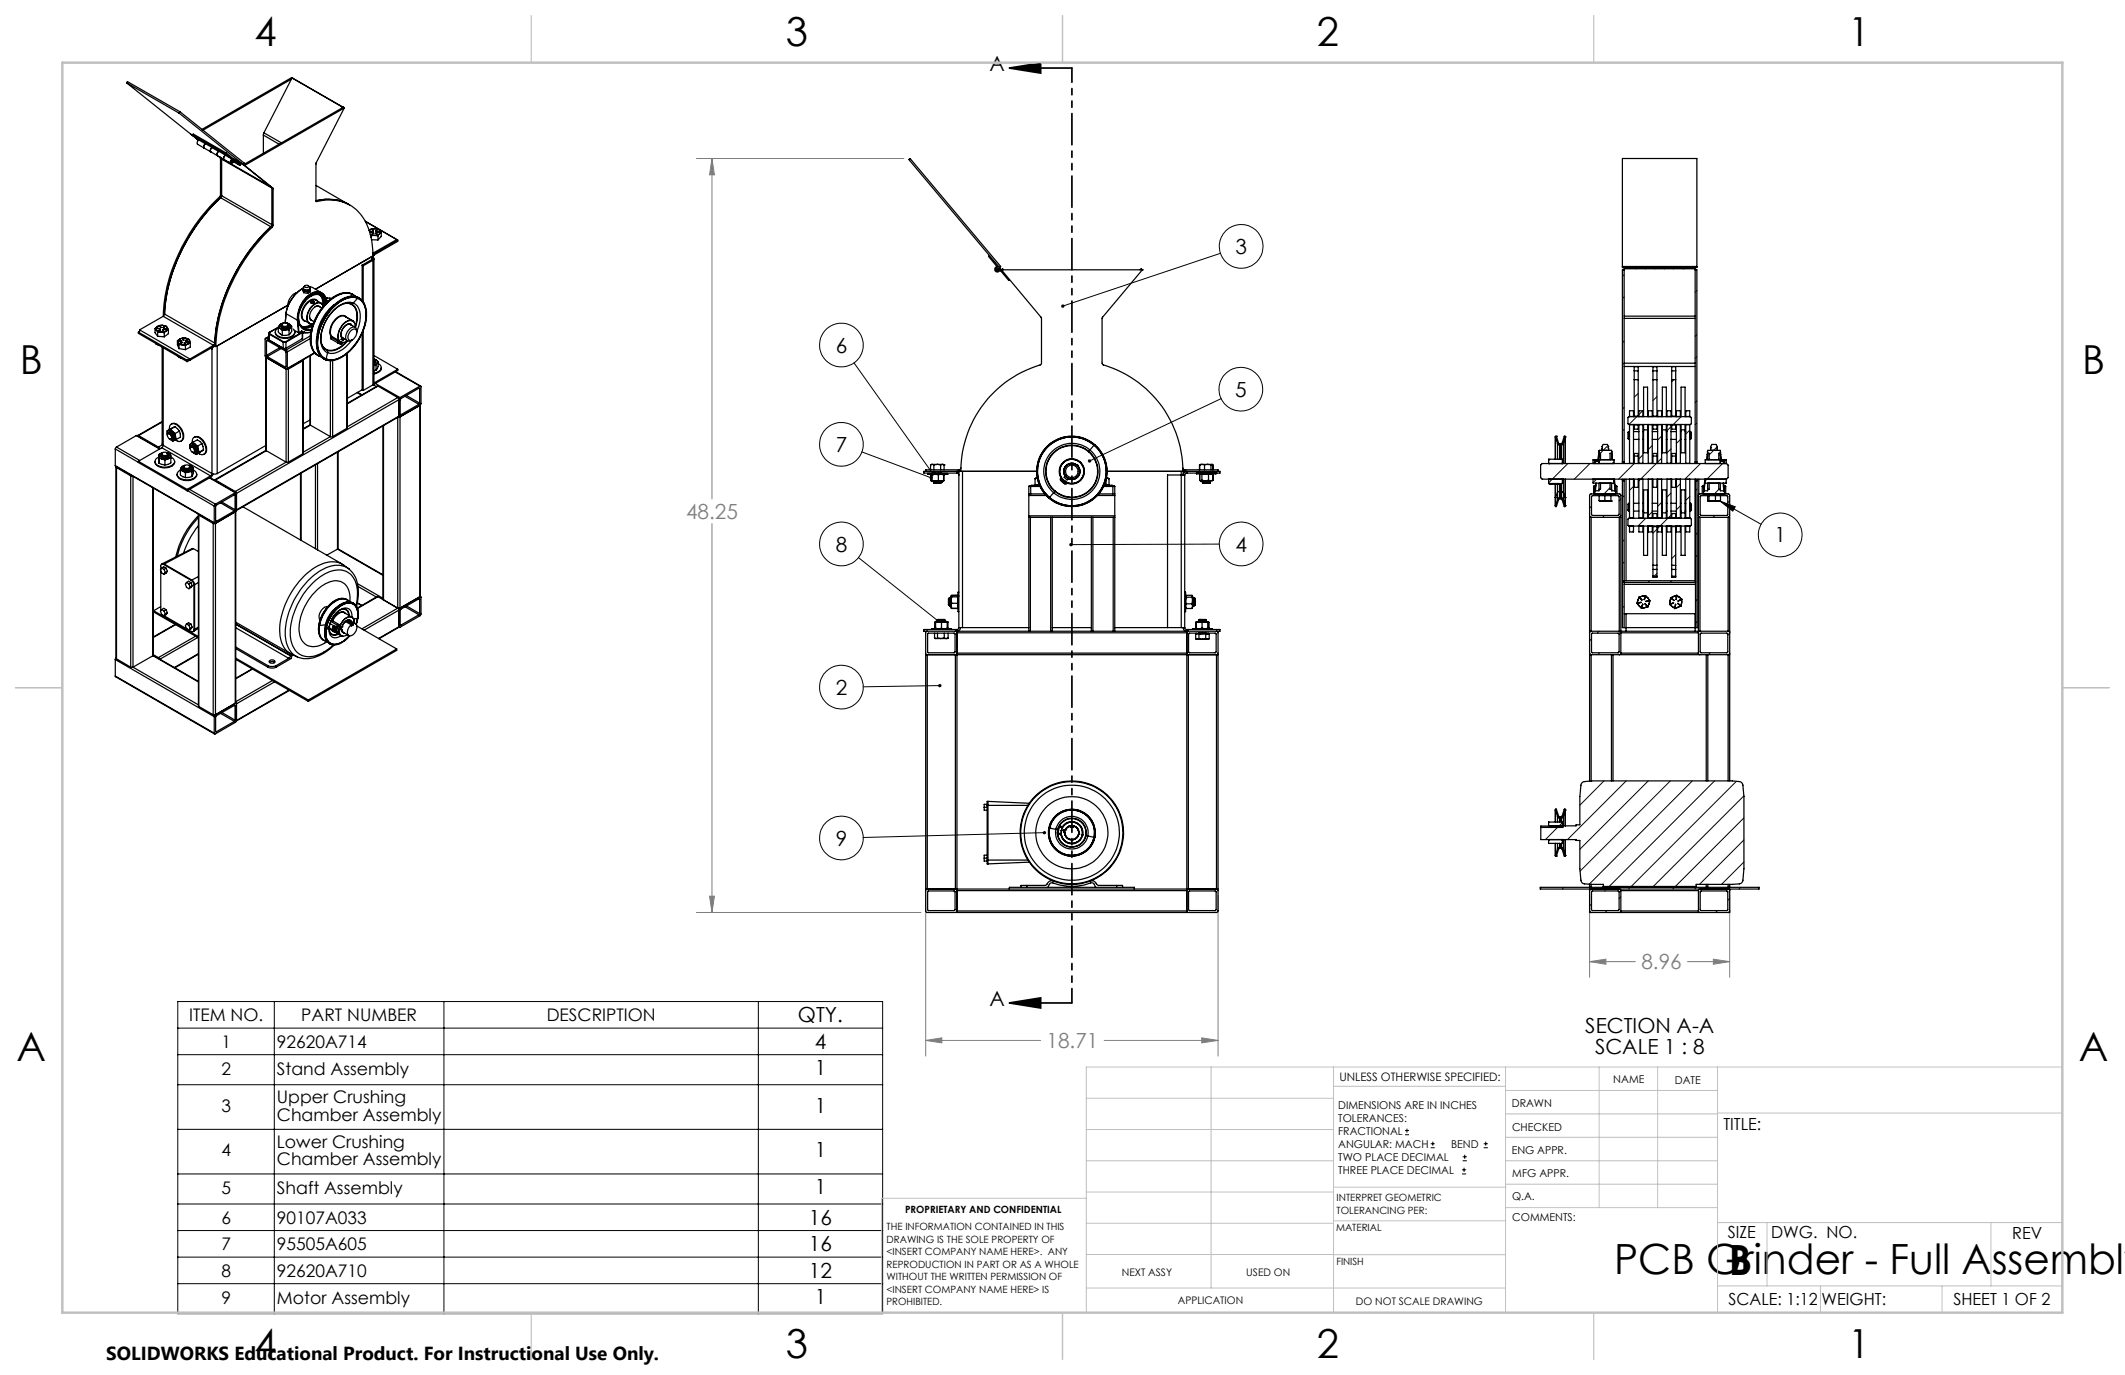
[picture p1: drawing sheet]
<svg xmlns="http://www.w3.org/2000/svg" width="432mm" height="279mm" viewBox="0 0 432 279" stroke-linecap="round" stroke-linejoin="round" font-family="sans-serif">
<defs><g id="words">
<g font-size="8.5">
<text x="328" y="258.9">PCB Grinder - Full Assembly</text>
<text x="351.3" y="259">B</text>
</g>
<g font-size="8.1">
<text x="51.7" y="9.3">4</text>
<text x="159.7" y="9.3">3</text>
<text x="267.6" y="9.3">2</text>
<text x="375.6" y="9.3">1</text>
<text x="4" y="76">B</text>
<text x="423.1" y="76">B</text>
<text x="3.3" y="215.7">A</text>
<text x="422.4" y="215.7">A</text>
<text x="51.7" y="276">4</text>
<text x="159.7" y="276">3</text>
<text x="267.6" y="276">2</text>
<text x="375.6" y="276">1</text>
</g>
<g font-size="4.2">
<text x="201.1" y="14.5">A</text>
<text x="251" y="51.6">3</text>
<text x="169.8" y="71.6">6</text>
<text x="251" y="80.6">5</text>
<text x="169.8" y="91.8">7</text>
<text x="169.8" y="112.1">8</text>
<text x="251.1" y="112.1">4</text>
<text x="360.6" y="110.2">1</text>
<text x="169.8" y="141.2">2</text>
<text x="169.8" y="171.8">9</text>
<text x="162.2" y="207.7">QTY.</text>
<text x="201.1" y="204.5">A</text>
<text x="165.6" y="213.1">4</text>
<text x="322.1" y="210">SECTION A-A</text>
<text x="324.1" y="214.2">SCALE 1 : 8</text>
<text x="165.6" y="218.5">1</text>
<text x="165.6" y="226.1">1</text>
<text x="165.6" y="235.1">1</text>
<text x="165.6" y="242.7">1</text>
<text x="164.4" y="248.9">16</text>
<text x="164.4" y="254.3">16</text>
<text x="164.4" y="259.7">12</text>
<text x="165.6" y="265">1</text>
</g>
<g font-size="4.2" fill="#808080">
<text x="139.4" y="105.5">48.25</text>
<text x="333.5" y="197">8.96</text>
<text x="212.6" y="213">18.71</text>
</g>
<text font-size="3.8" x="21.6" y="276.3">SOLIDWORKS Educational Product. For Instructional Use Only.</text>
<g font-size="3.5">
<text x="38.4" y="207.5">ITEM NO.</text>
<text x="61.2" y="207.5">PART NUMBER</text>
<text x="111.1" y="207.5">DESCRIPTION</text>
<text x="45" y="212.9">1</text>
<text x="56.3" y="212.9">92620A714</text>
<text x="45" y="218.4">2</text>
<text x="56.3" y="218.4">Stand Assembly</text>
<text x="45" y="225.9">3</text>
<text x="56.3" y="224.2">Upper Crushing</text>
<text x="56.3" y="227.7">Chamber Assembly</text>
<text x="56.3" y="233.2">Lower Crushing</text>
<text x="45" y="235">4</text>
<text x="56.3" y="236.8">Chamber Assembly</text>
<text x="45" y="242.6">5</text>
<text x="56.3" y="242.6">Shaft Assembly</text>
<text x="45" y="248.6">6</text>
<text x="56.3" y="248.6">90107A033</text>
<text x="45" y="254.1">7</text>
<text x="56.3" y="254.1">95505A605</text>
<text x="45" y="259.5">8</text>
<text x="56.3" y="259.5">92620A710</text>
<text x="45" y="264.9">9</text>
<text x="56.3" y="264.9">Motor Assembly</text>
</g>
<g font-size="3.4">
<text x="350.2" y="229.5">TITLE:</text>
<text x="351.1" y="251.6">SIZE</text>
<text x="359.9" y="251.6">DWG. NO.</text>
<text x="408.9" y="251.7">REV</text>
<text x="351.2" y="265.2">SCALE: 1:12</text>
<text x="370.1" y="265.3">WEIGHT:</text>
<text x="396.9" y="265.2">SHEET 1 OF 2</text>
</g>
<text font-size="2.4" x="272.2" y="219.7">UNLESS OTHERWISE SPECIFIED:</text>
<g font-size="2.2">
<text x="327.8" y="220.1">NAME</text>
<text x="340.3" y="220.2">DATE</text>
<text x="271.9" y="225.3">DIMENSIONS ARE IN INCHES</text>
<text x="271.9" y="227.9">TOLERANCES:</text>
<text x="307.2" y="224.9">DRAWN</text>
<text x="271.9" y="230.6">FRACTIONAL</text>
<text x="271.9" y="233.2">ANGULAR: MACH</text>
<text x="294.9" y="233.2">BEND</text>
<text x="307.3" y="229.8">CHECKED</text>
<text x="271.9" y="235.9">TWO PLACE DECIMAL</text>
<text x="271.9" y="238.5">THREE PLACE DECIMAL</text>
<text x="307.2" y="234.5">ENG APPR.</text>
<text x="307.3" y="239.2">MFG APPR.</text>
<text x="307.3" y="243.9">Q.A.</text>
<text x="307.3" y="248.1">COMMENTS:</text>
</g>
<g font-size="2.1">
<text x="227.9" y="259.2">NEXT ASSY</text>
<text x="253.3" y="259.2">USED ON</text>
<text x="239.3" y="265">APPLICATION</text>
<text x="275.5" y="265.1">DO NOT SCALE DRAWING</text>
</g>
<g font-size="2">
<text x="271.6" y="244.1">INTERPRET GEOMETRIC</text>
<text x="180.2" y="250">THE INFORMATION CONTAINED IN THIS</text>
<text x="183.9" y="246.4">PROPRIETARY AND CONFIDENTIAL</text>
<text x="271.5" y="250.2">MATERIAL</text>
<text x="271.6" y="246.6">TOLERANCING PER:</text>
<text x="180.2" y="252.5">DRAWING IS THE SOLE PROPERTY OF</text>
<text x="180.2" y="255.1">&lt;INSERT COMPANY NAME HERE&gt;. ANY</text>
<text x="180.2" y="257.6">REPRODUCTION IN PART OR AS A WHOLE</text>
<text x="271.5" y="257">FINISH</text>
<text x="180.2" y="260.1">WITHOUT THE WRITTEN PERMISSION OF</text>
<text x="180.2" y="262.6">&lt;INSERT COMPANY NAME HERE&gt; IS</text>
<text x="180.2" y="265.2">PROHIBITED.</text>
</g>
</g></defs>
<g fill="none" stroke="#000" stroke-width=".2">
<path d="M248 51.5l-32 10.7M173.5 73.7l16.1 22.6M175.1 91.8l14.1 5.3M248.1 81l-26.7 12.7M174.4 113.3l16.1 12.8M247.8 110.6l-30.2 .1M349.5 101.8l3.1 1.2-.5 .9zM349.5 101.8l8.4 4.7M191 139.3l-15.6 .3M212.2 169.2l-36.8 1M36.1 203.5h143.3v63.4h-143.3zM36.1 208.9h143.3"/>
<path d="M36.1 214.3h143.3M55.7 203.5v63.4M90.2 203.5v63.4M154.1 203.5v63.4M36.1 238.5h143.3M36.1 220.4h143.3M36.1 229.5h143.3M285.5 230.6h.8M285.5 229.7h.8M285.9 229.3v.9M290.7 233.2h.8M290.7 232.4h.8"/>
<path d="M291.1 232v.8M297.1 238.5h.8M297.1 237.7h.8M297.2 235.9h.9M297.2 235.1h.9M297.5 237.3v.8M297.6 234.6v.9M301.5 233.2h.8M301.5 232.4h.8M301.9 232v.8M36.1 244.7h143.3M36.1 250h143.3"/>
<path d="M36.1 255.4h143.3M36.1 260.8h143.3"/>
<circle cx="252.2" cy="50.1" r="4.4"/>
<circle cx="171" cy="70.1" r="4.4"/>
<circle cx="252.2" cy="79.1" r="4.4"/>
<circle cx="171" cy="90.3" r="4.4"/>
<circle cx="171" cy="110.5" r="4.4"/>
<circle cx="252.2" cy="110.5" r="4.4"/>
<circle cx="361.7" cy="108.7" r="4.4"/>
<circle cx="171" cy="139.6" r="4.4"/>
<circle cx="171" cy="170.3" r="4.4"/>
</g>
<path d="M205.1 13.8l6.4-1v2.1zM205.1 13.8h12.7M205.1 203.8l6.4-1v2zM205.1 203.8h12.7" fill="none" stroke="#000" stroke-width=".35"/>
<g fill="none" stroke="#808080" stroke-width=".2">
<path d="M141.5 32.2h42.2M144.7 32.2v69.2M144.7 32.2l.5 3.3h-1zM144.7 106.4v79M141.5 185.4h45.6M144.2 182.1h1l-.5 3.3zM188.1 181.9v32.7M247.5 181.9v32.7M323 181.9v16.7M323 195.4h9.3M323 195.4l3.3-.5v1zM342.9 195.4h8.6"/>
<path d="M348.2 194.9l3.3 .5-3.3 .5zM351.5 181.9v16.7M188.1 211.4h23.4M188.1 211.4l3.3-.5v1zM224.4 211.4h23.1M244.2 210.9l3.3 .5-3.3 .5z"/>
</g>
<path d="M217.8 13.8v190" fill="none" stroke="#000" stroke-width=".35" stroke-dasharray="6.3 1.3 1.3 1.3 1.3 1.3" stroke-dashoffset="3.4"/>
<g fill="none" stroke="#c0c0c0" stroke-width=".2">
<path d="M246.1 216.8v44.9M271 216.8v49.9M305.9 216.8v49.9M324.9 216.8v28.6M336.8 216.8v28.6M349 216.8v49.9M419.1 216.8h-198.4v49.9M220.7 235.9h50.3M220.7 229.5h50.3M220.7 223.2h50.3M271 220.7h34.9M305.9 231.1h43.1"/>
<path d="M305.9 226.3h43.1M305.9 221.6h43.1M305.9 235.9h43.1M349 226.2h70.1M220.7 248.6h50.3M220.7 242.2h50.3M220.7 254.9h50.3M220.7 243.5h-41.6v23.2M271 255h34.9M271 248.1h35M271 241.2h35M305.9 240.6h43.1"/>
<path d="M306 245.4h43M349 248.4h70.1M359.1 248.4v12.9M404.6 248.4v12.9M220.7 261.7h85.2M349 261.3h70.1M369.9 261.3v5.4M394.6 261.3v5.4"/>
</g>
<path d="M108 3.2v9.5M215.9 3.2v9.5M323.8 3.2v9.5M3.1 139.7h9.6M419.1 139.7h9.5M108 266.7v9.6M215.9 266.7v9.6M323.8 266.7v9.6" fill="none" stroke="#c0c0c0" stroke-width=".25"/>
<path d="M12.7 12.7h406.4v254h-406.4z" fill="none" stroke="#c0c0c0" stroke-width=".5"/>
<g fill="#000">
<path d="M205.1 13.8l6.4-1v2.1zM205.1 203.8l6.4-1v2z"/>
<path d="M215.8 61.9l-.1 .4 .3-.1-.3 .1a.34 .34 0 0 0 .4 .2 .34 .34 0 0 0 .2-.5 .34 .34 0 0 0-.5-.1zM221.2 93.4l-.1 .4 .3-.1-.3 .1a.34 .34 0 0 0 .5 .1 .34 .34 0 0 0 .1-.4 .34 .34 0 0 0-.5-.1zM189.4 96a.34 .34 0 0 0-.1 .5 .34 .34 0 0 0 .5 .1l-.2-.3 .2 .3a.34 .34 0 0 0 .1-.5 .34 .34 0 0 0-.5-.1zM188.9 96.8v.1a.33 .33 0 0 0 .2 .5 .33 .33 0 0 0 .4-.2l-.3-.1 .3 .1a.34 .34 0 0 0-.1-.4 .34 .34 0 0 0-.5 0zM190.3 125.8a.34 .34 0 0 0-.1 .5 .34 .34 0 0 0 .5 0l-.2-.2 .2 .2a.34 .34 0 0 0 0-.5 .34 .34 0 0 0-.4 0zM190.7 139.1a.34 .34 0 0 0 .2 .6 .34 .34 0 0 0 .4-.4h-.3h.3a.35 .35 0 0 0-.2-.3 .35 .35 0 0 0-.4 .1zM217.3 110.5v.2h.3h-.3a.33 .33 0 0 0 .4 .3 .33 .33 0 0 0 .2-.5 .33 .33 0 0 0-.6 0zM212 168.9a.34 .34 0 0 0 .1 .6 .34 .34 0 0 0 .5-.3h-.4h.4a.35 .35 0 0 0-.2-.3 .35 .35 0 0 0-.4 0zM349.5 101.8l3.1 1.2-.5 .9z"/>
</g>
<path d="M144.7 32.2l.5 3.3h-1zM144.2 182.1h1l-.5 3.3zM244.2 210.9l3.3 .5-3.3 .5zM188.1 211.4l3.3-.5v1zM323 195.4l3.3-.5v1zM348.2 194.9l3.3 .5-3.3 .5z" fill="#808080"/>
<g fill="none" stroke="#000" stroke-width=".25">
<path d="M25.7 16.8l13 10.4 .7 .4M25.7 16.8l10.7 6.2M25.7 16.8l.2-.2 10.7 6.1M59.2 16.1l-18 10.4M59.3 15.8l-5.7 11.2M59.3 15.8l10.2 5.9M59.3 15.8l.2 .1M59.5 15.9l10.2 5.9M59.5 15.9l-.2-.1-18.2 10.5M36.4 23l13 10.4M36.6 22.7l-.2 .3M36.6 22.7l13 10.4-.2 .3"/>
<path d="M39 27.4l.3 .2M39 27.4l1.3 1.1M39 27.4h.1M39.2 27.4l1.2 1M39.2 27.4l6.7 3.9M39.2 27.4l.1-.2 6.7 3.9M39.3 27.6h.1M39.3 27.6l.3 .2M39.3 27.6l1 .9M40.4 28.4a.67 .67 0 0 0-.3 .9l1.4 .8M40.4 28.4l1.3 .8M41.5 30.1l1.4 .8"/>
<path d="M41.7 29.2a.67 .67 0 0 0-.2 .9M41.7 29.2a.71 .71 0 0 0-.2 .9M41.7 29.2l1.4 .8M42.9 30.9l4 2.3M43.1 30a.61 .61 0 0 0-.2 .9M43.1 30a.6 .6 0 0 0-.2 .9M43.1 30l1.3 .8M44.4 30.8a.61 .61 0 0 0-.2 .8 .58 .58 0 0 1 .2-.8M44.4 30.8l1.4 .7M44.4 31.8l.3 .2M44.7 31.9l.2 .2M44.7 32l.1 .2"/>
<path d="M44.7 32l.2 .2M44.8 39.6l-.2 .4M44.8 32.2l.2 .1M44.8 39.6l.2 .2M44.8 32.2v7.4M44.9 32.1l.1 .2M44.9 32.1l10.3 5.9M45 39.8l-.2 .4M45 32.3v7.5M45 32.3l10.2 5.9M45 39.8l10.2 5.8M45.7 31.6l.1-.1a.59 .59 0 0 0-.3 .9l-.1-.3z"/>
<path d="M45.8 31.5l1.3 .8M45.9 31.3l1.2 1M46 31.1l1.4 1.2M46 31.1l-.1 .2M47.1 32.5h.2a.25 .25 0 0 1 0 .3 .25 .25 0 0 1-.3 0zM47.2 32.8l-.2 .1M47.2 32.5l.1 .2M47.4 32.3a.55 .55 0 0 1 0 .6 .55 .55 0 0 1-.6 .2v-.3l.3-.5M47.4 32.3l2 1.1M47.4 32.9l1.4 .7M47.5 32.6l.1 .1M47.6 32.7l1.2 .9"/>
<path d="M47.7 32.5l-.1 .2M47.7 32.5l-.2-.1 2 1.1M47.7 32.5l1.2 .9-.1 .2M49.5 33.5h.1M49.5 33.5l5.7 4.6M49.5 33.5l.2 .1M49.6 33.2h.1M49.6 33.2l-.1 .3M49.6 33.2l.2 .1M49.7 33.6l5.7 4.6M53.5 27.4v3.8M53.5 27.4l3.2 1.9"/>
<path d="M53.6 27l-.1 .4M53.6 27l3.6 2M55.2 38.1v.1M55.2 38.1l.2 .1M55.2 38.2l.3 .1M55.2 38.2v7.4M55.4 38.2l.1 .1M55.5 38.3v7.5M64.2 37.7l6.7 3.9M69.5 21.7l-.1 .3M69.5 21.7l.2 .1M69.7 21.8h.1"/>
<path d="M69.7 21.8l.3 .1M69.7 21.8l-20.2 11.7M70 21.9l-5.8 11.3v7.7l.2 .1M70 21.9l-20.3 11.7M184.7 32.4l.2-.2 18.4 22-.2 .2zM329.7 32.2h15.1v22.2h-15.1zM44.6 40a36.3 36.3 0 0 0-11.4 23.4v.9M44.6 40l.2 .2M44.8 40.2a36.1 36.1 0 0 0-11.3 22.8l-.1 .8M44.8 40.2a35.7 35.7 0 0 0-11.4 23.6M44.8 40.2l10.2 5.9M55 46.1a36.1 36.1 0 0 0-11.4 23.6"/>
<path d="M55 46.1a36 36 0 0 0-11.3 23.4l-.1 .8 .3 .1M55 46.1l.3 .1M55.2 45.6l-.2 .5M55.2 45.6l.3 .2M55.3 46.2a36.3 36.3 0 0 0-11.4 23.4v.8M55.5 45.8l-.2 .4M60.1 59.5l.1 .1M60.3 59.5a2.72 2.72 0 0 0-1.8 2.5M61.5 58.7h.2a.68 .68 0 0 0 .5 .6 .68 .68 0 0 0 .7-.3v-.3l.2 .2M61.5 58.7l.2 .8M61.5 58.7l.2 .5M61.6 58.6a.83 .83 0 0 0 1.3 .2"/>
<path d="M61.7 59.2l.8 .1M61.7 59.5l.8 .1M61.7 59.2v.3M61.9 58.1a.39 .39 0 0 1 .5-.2 .39 .39 0 0 1 .3 .4 .44 .44 0 0 1-.8-.2zM61.9 58.1l-.2 .2a.51 .51 0 0 0 .2 .6 .51 .51 0 0 0 .6 0l.3-.1 .2-.3-.3-.4M62.5 59.3v.3M62.8 58.2l.7 .2 1.9 1.1M62.9 58.8h.1M63 58.6l-.1 .2M63.1 58.9l-.6 .4M63.1 58.9v.4l-.6 .3M64.2 40.8a8.8 8.8 0 0 1 6.7 .8"/>
<path d="M64.2 40.8a8.9 8.9 0 0 1 6.7 .8M64.2 40.8l.2 .2M64.4 41a8.4 8.4 0 0 1 10.8 6.5l.4 2.2 .2 2.3-11.7 6.8M64.6 59.6a3.6 3.6 0 0 0-2.8 1.6M64.6 59.6a2.05 2.05 0 0 1 1.6 2M64.7 59.5a3.6 3.6 0 0 0-2.9 1.7M64.7 59.5l-.1 .1M64.7 59.5a2.05 2.05 0 0 1 1.6 2M64.9 59.9a2.21 2.21 0 0 1 .6 2M65.2 59.8a1.95 1.95 0 0 1 .8 2.1M70.9 41.6l.2 .1M71.4 59.7a4.5 4.5 0 0 0-4.5 1.3 11 11 0 0 0-3.8 8.8 3.2 3.2 0 0 0 1.5 2.4"/>
<path d="M71.4 59.7l.4 .2M71.4 59.7h.1M71.5 59.8a4 4 0 0 0-4.1 1 11 11 0 0 0-4.2 9 2.99 2.99 0 0 0 1.7 2.6M71.5 59.7a4.5 4.5 0 0 0-4.5 1.4 11 11 0 0 0-3.8 8.7 3.1 3.1 0 0 0 1.7 2.6M71.5 59.8l.7 .5M71.5 59.7l.8 .6M71.5 59.7v.1M71.5 59.8l-.1 .4M73.6 53.9l.2 .1M73.6 53.9v7.1M73.8 54v7.3M74.2 44.9l6.6 3.9"/>
<path d="M74.3 45l6.3 3.7M75.1 46.8l-.1 .1M75.1 46.8h-.1M75.2 47.1h.1M75.2 47.2h.1M75.2 47.1h.4M75.2 47.6l.9 .2M75.3 47.7l.1 .2M75.4 47.9v.4M75.5 48.7l1.3 .1M75.6 52.4l.1 .1-.1 .2M75.6 52.7l-2 1.2"/>
<path d="M75.6 52.7l.2 .2M75.6 52.1v.6M75.6 47.2h.1M75.6 52.1v.3M75.6 47.1v.1M75.6 46.7l.3 .2M75.6 46.7h.1M75.7 46.7h-.1M75.7 46.7l.2 .2M75.7 46.7h.1M75.8 52.3a.32 .32 0 0 1 .2 .3 .32 .32 0 0 1-.2 .3M75.8 52.9l-2 1.1"/>
<path d="M75.8 52.9v25.3M75.8 52.3l-.2 .1M75.8 51.4h.1M75.8 47.4h.1M75.8 47.4l-.2 .2M75.8 51.4v.3M75.8 51.7h.1M75.8 51.4v.1M75.9 47.4l-.3 .2M76 52.6v25.4l-.2 .2M76.1 51.8l-.3 .5M76.1 51.6v.2"/>
<path d="M76.1 47.8l.7 .1M76.1 47.8l-.7 .1M76.1 46.5l-1 .3M76.1 46.5l1.1 .3M76.1 46.5l.7 .1 .4 .2M76.1 46.5a1.03 1.03 0 0 0-1 .3M76.4 47.4h.1M76.3 47.4l.3 .2M76.3 47.4h.1M76.4 47.4l.2 .2M76.6 46.7h.1M76.6 46.7l-.3 .2"/>
<path d="M76.6 47.1h.1M76.6 47.2h.1M76.6 47.1h.4M76.6 47.1v.1M76.8 47.9v.9M77 47.2h.1M77 47.1v.1M77.1 47.5l-.3 .4M77.1 47.5l-.4 .3h-.6M77.2 46.8a.47 .47 0 0 1-.1 .7M77.2 46.8l.3 .4M77.5 47.2l-.4 .3"/>
<path d="M77.5 47.2v.8l-.7 .8M80.6 48.7v.3l-4.8 2.7M80.6 48.7l-4.8 2.7M80.8 48.8l-.2 .1M80.8 48.8v.2l-4.7 2.8M201 51.9l-.1 .2 1.7 2.1a.56 .56 0 0 0-.4 .7 .56 .56 0 0 0 .8 .3 .56 .56 0 0 0 .1-.8M203.1 54.4l.4 .4M203.2 54.9l.1 .1M203.3 55l1.7 2 .1-.2M203.5 54.8h.1M203.5 54.8l8.1 9.8v9.4a22.8 22.8 0 0 0-16.4 21.8M203.5 54.8l-.2 .2"/>
<path d="M203.5 54.8l.2-.2 .2 .2M203.5 54.8h28.6M231.7 54.8l.2-.2 .2 .2M232.1 54.8h.1M232.1 54.8l-8.1 9.7-.1 9.3 .1 .2a22.9 22.9 0 0 1 16.3 21.8M329.7 54.2h15.1M330 54.8h-.3v39.1M332.5 54.4v.2M334.4 54.4v.2M336.3 54.4v.2M338.2 54.4v.2M340.1 54.4v.2"/>
<path d="M342 54.4v.2M342.1 54.4l.1 .2M344.5 54.8h.3v39.1M28.1 67.5v.2l9.9 5.8M28.1 67.5l9.9 5.7M28.4 67v.3l-.3 .2M28.4 67l10.2 6M31.5 66.8l.3 .3M31.5 66.8v.8l.5 .7M31.7 69.8l.6 .4M31.8 67.1l.3 .2 .6 .2M31.8 67.1l.2 .4"/>
<path d="M31.9 66.4a.42 .42 0 0 0-.1 .7M31.9 66.4l-.4 .4M31.9 66.7h.1M32 66.7h.1M32 66.7l.4 .1M32 66.7l.3 .1M32 68.3l1.4 .1M32 67.5v.8M32.3 66.8h.1M32.4 66.8h.1M32.5 66.3l.2 .2M32.5 66.3h.1"/>
<path d="M32.5 67l.1 .1M32.5 67.1h.1M32.5 67.1l-.2 .1M32.5 67l-.2 .2M32.5 67v.1M32.6 66.3h-.1M32.6 66.3l.1 .2M32.6 66.3h.1M32.6 67.1l-.3 .1M32.7 67.5l.7 .1M32.7 67.5h-.7M32.7 66.5h.1"/>
<path d="M32.9 70.6v19.7l.3 .2M33 66.1l-1.1 .3M33 66.1l1 .4M33 67.1l.3 .2M33 67.1h.1M33 66.1h-.7l-.4 .3M33 66.1a.86 .86 0 0 1 1 .4M33.1 67.1h-.1M33.1 67.1l.2 .2M33.1 67.1l.1 .2M33.1 67.1h.1M33.2 66.6h.1"/>
<path d="M33.2 64.3l-4.8 2.7M33.2 64.3l10.2 5.9M33.2 70.7v19.8M33.3 67.3h.1M33.3 66.9h.1M33.4 66.8v.1M33.4 67.6v.8M33.4 66.8l.4 .1M33.4 66.9h.4M33.4 66.4h.1M33.4 66.4l-.2 .2M33.4 63.8l-.2 .5"/>
<path d="M33.4 63.8l10.2 5.9M33.8 66.9h.1M33.8 67.2l-.5 .3h-.6M33.8 67.2l-.4 .4M34 66.5a.5 .5 0 0 1-.2 .7M34 66.5l.2 .5M34.2 67l-.4 .2M34.2 67v.8l-.8 .6M36.1 69.3l.1 .3M36.1 69.3v.8l.3 .7M36.1 72.4l.7 .4M36.2 69.6l.8 .5"/>
<path d="M36.2 69.6l.2 .4M36.4 70l.6 .1M36.4 70.8l1.3 .2M36.4 70v.8M36.4 69.3h.1M36.5 69.2v.1M36.5 69.2l.4 .1M36.5 69.3h.4M36.5 68.9l-.2 .2-.1 .5M36.5 68.9l-.4 .4M36.7 69.8h.1M36.9 69.3h.1"/>
<path d="M37 69.6h.1M37 69.6l-.3 .2M37 70.1l.7 .1M37.1 68.9l.2 .2M37.1 68.9h.1M37.2 68.9h-.1M37.2 68.9h.1M37.2 68.9l.1 .2M37.3 69.1h.1M37.4 69.7h.1M37.4 69.7l.2 .2M37.5 69.7h.1"/>
<path d="M37.5 69.7l.1 .2M37.6 69.9h.1M37.7 70.2v.8M37.7 68.7l-1.2 .2M37.7 68.7l.5 .2 .3 .4M37.7 68.7a.72 .72 0 0 1 .8 .6M37.7 69.2h.1M37.8 69.5h.1M37.9 69.5h.1M37.9 69.5h.3M37.9 69.5l.3 .1M38 69h.1"/>
<path d="M38 69l-.3 .2M38 73.2v.3M38 73.2l.3-.1 .3 .1M38.1 69l-.4 .2M38.2 69.9l-1.2 .2M38.2 69.9l-.5 .3M38.2 69.6h.1M38.2 69.5v.1M38.5 69.3v.4l-.3 .2M38.5 69.3l.2 .4M38.6 73.2l-.6 .3M38.6 73v.2"/>
<path d="M38.7 69.7l-.5 .2M38.7 69.7v.8l-1 .5M43 70.7l.1 .2-.2-.1M43.1 70.6v25.6M43.4 70.2l-4.8 2.8M43.4 70.2v.2M43.4 70.4l-4.8 2.8M43.4 70.4h.4M43.6 70.2h.1M43.6 70.2l-.2 .2M43.6 69.7l-.2 .5M54 72.6v18.9l.1 .1"/>
<path d="M54.1 68.8l-.2 .1v3.4l.2 .4M54.1 72.7l4 2.3M54.1 72.7v18.9M54.1 68.8l4 2.3M54.2 72.2l.1 .3M54.2 69.3v2.9M54.3 69.2l-.1 .1M54.3 69.2l3.8 2.2v3.1M54.3 72.5l3.7 2.1M54.6 67.7l.1 1.4M54.6 67.7l.1 .2M54.6 68.4l-.7 .4"/>
<path d="M54.6 68.5l-.5 .3M54.7 67.9l2.8 1.6M54.7 69.1l2.8 1.7M54.7 67.9v1.2M54.8 67.5l-.2 .2M54.8 67.5v.1M54.8 67.6h-.1l.1 .2M54.8 67.8l-.1 .1M54.8 67.8l2.8 1.6M56 67.5a1.43 1.43 0 0 0 1.6 1.3 1.92 1.92 0 0 0 2.3-1.2v-.1M56.6 66.5l.4 .2M56.6 66.5v1l.8 .6"/>
<path d="M56.6 66.6a.91 .91 0 0 0-.6 1 .91 .91 0 0 0 .8 .8 2.41 2.41 0 0 0 3.1-.8l-.3-.7M56.6 66.5l-1.8 1M56.6 66.5l-1.8 1.1M56.8 66a.46 .46 0 0 0 .2 .7M56.8 66l-.2 .5M56.8 70.7l-2.6 1.5M57 66.7l1 .3M57 66.7l.4 .4M57.1 66.2h.1M57.1 66.3a.9 .9 0 0 0 1.6 0M57.1 70.8l-2.8 1.7M57.2 66l-.1 .1a.77 .77 0 0 0 1.3 .4"/>
<path d="M57.3 65.9a.71 .71 0 0 1 1.2 .1 .66 .66 0 0 1-.6 .3 .66 .66 0 0 1-.6-.4zM57.4 67.1v1M57.5 65.7l-.2 .2a.59 .59 0 0 0 .3 .6 .59 .59 0 0 0 .7-.2l.3-.3M57.5 69.5h.6M57.5 70.8h.6M57.5 69.5v1.3M57.6 69.4h.4M57.6 69.4l-.1 .1M57.6 65.7l-.5 .1-.3 .2M57.6 65.7l-.8 .3M58 67l-.6 .1M58 67l.7 .1"/>
<path d="M58 69.4l.1 .1M58.1 74.5l-.1 .1M58.1 63.7h.1M58.1 63.7l-.1 1.9 .1-1.9M58.1 69.5v1.3M58.1 65.7l.8 .2M58.1 75h.5M58.1 71.1l.3 .4M58.1 75v18.9M58.1 63.7l2.3 1.4M58.2 65.7l.7 .2M58.3 65.7h.1"/>
<path d="M58.3 65.8l.3 .2M58.4 65.8l.2 .3-.2 .4M58.4 65.7l.3 .4M58.4 74.9l-.1 .1h-.2M58.4 71.5v3.4M58.5 62.3l-.4 1.4M58.5 62v.2a6.9 6.9 0 0 1 3.1-3.6 7.4 7.4 0 0 0-3.5 5.1M58.5 62l-14.4 8.3v25.9M58.5 62l-14.6 8.4M58.6 66h.1M58.6 75v18.9M58.7 66.3h.1"/>
<path d="M58.7 66.2v.3l-.5 .2M58.7 66.1l-.3 .4M58.7 66.1a.92 .92 0 0 1-1.6 .1M58.7 66.3l-.2 .4M58.7 68l-1.3 .1M58.7 67.1v.9M58.9 65.9l.2 .3-.1 .4M58.9 65.9l.4 .4M59 66.6l-.4 .3-.6 .1M59 66.6l-.3 .5M59.3 66.3l-.3 .3M59.3 66.3v1l-.6 .7"/>
<path d="M59.8 67.1l.8 .5M60.4 65.1h.1M60.4 65.1l.2 2.5M60.5 65.1l.2 2.5M60.6 67.6h.1M60.7 64.7l.2 1M60.8 65.7a1.77 1.77 0 0 0 2.5 1.2M60.9 65.8a1.68 1.68 0 0 0 2.7 .1M61.3 67.3h.1M61.3 67.3l-.6 .3M61.3 67.3v.2M61.3 67.5l.1 .1"/>
<path d="M61.3 67.5l-3.3 1.9M61.4 67.3l.1 .2M61.4 67.6l-3.3 1.9M61.4 68.8l-3.3 2M61.4 67.6v1.2M61.5 67.5l-.1 1.3M61.5 67.5l-.1 .1M61.5 73.3l.1-.2-.1 19.1M61.5 73.3l-2.9 1.7M61.5 73.3v18.9M61.7 67.6l-.2 .1M61.7 67.6h.4"/>
<path d="M61.8 61.3a4.7 4.7 0 0 0-.6 5.2 1.71 1.71 0 0 0 2.1 .5M61.8 61.3h.1M61.8 61.2v.1M61.8 67.5l.6 .1 .7-.1-1 .1M61.8 67.5l-.1 .1M61.8 67.5l-.3 .2M61.9 67.6l-.4 .2M62.9 64.3l.2 .6 .7 .4M63 72.3l.1 14.1M63 68.8l-4.6 2.7M63 68.3l-4.9 2.8M63.1 72.2v14.2"/>
<path d="M63.1 61.3a.36 .36 0 0 1 .4-.1 .36 .36 0 0 1 .3 .3 .39 .39 0 0 1-.7-.2zM63.1 61.3a.36 .36 0 0 1 .5-.2 .36 .36 0 0 1 .2 .4 .37 .37 0 0 1-.4 .2 .37 .37 0 0 1-.3-.4zM63.2 61.3l-.1 .2M63.2 61.3h.1M63.3 65.8a2.25 2.25 0 0 1-2 .5M63.3 61.3v.2M63.5 62.1a1.28 1.28 0 0 1 2.1-.1l.1 .3a.99 .99 0 0 0-.8-.8 .99 .99 0 0 0-1 .4 2.92 2.92 0 0 0-1.2 3.6l.3 .3h.6a1.04 1.04 0 0 1-1-.3 1.04 1.04 0 0 1-.2-1.2 4 4 0 0 1 1.1-2.2zM63.5 66.2a2.45 2.45 0 0 1-2 .5M63.6 61.3l.1 .1-.3 .2-.1-.3M63.6 61.3h-.3M63.6 61.3v.2M63.7 61.3l.2 .2"/>
<path d="M63.9 71.7l-5.5 3.2M64 71.8l-5.7 3.2M64 62.3l.6-.1 .8 .4M64.5 61.2a1.31 1.31 0 0 0-2 .1 3.1 3.1 0 0 0-1 3.7l.6 .3M64.9 72.4l.3 .1M64.9 72.4h.1M65.1 62.4a.89 .89 0 0 0-1.5 .3 1.59 1.59 0 0 0-.3 2.4l.2 .1M65.1 72.2l-.2 .2M65.2 61.6l-1-.6a2.05 2.05 0 0 0-2.4 1.5 2.01 2.01 0 0 0 .1 2.7l.9 .5M65.3 69.8l.5 .8 .6 .4M65.8 62.1a1.66 1.66 0 0 0-1.7-2.2 5 5 0 0 0-3.3 3.6M66.1 73.1h.1"/>
<path d="M66.1 73.1l.7 .2 1.1-.1M66.3 73h.1M66.3 60.6h.6l.3 .1M66.3 60.8l.2 .6M66.3 60.7a2.09 2.09 0 0 0-3.6-.7 6.2 6.2 0 0 0-2.3 5.1M66.4 60.6h-.1M66.4 61.2l.2 .1M66.4 71.2l.2 .5M66.4 71v.2M66.4 61.4a2.05 2.05 0 0 0-1.2-1.9 2.05 2.05 0 0 0-2.3 .4 6.1 6.1 0 0 0-2.4 5.2M66.5 61.3h.1M66.5 60.6h-.2"/>
<path d="M66.6 71.7l-.3 1.3M67.1 60.7h.1M67.1 73.3v15.4M67.2 68.5v.4l1.5 .8M67.2 68.5l1.5 .8M67.3 60.7l-.3-.1 .3 .1M67.3 68.4l-.1 .1M67.4 68.3l-.1 .1M67.4 68.3l1.4 .8M67.6 73.3v15.4M68 61.9a9.4 9.4 0 0 0-3.5 6M68.7 69.3l.2 .1"/>
<path d="M68.7 69.3v.4M68.7 69.7h.1M68.7 69.7l.5 .2M68.8 69.1l.1 .2M68.8 69.1l-.1 .2M68.9 69.4v.2M68.9 69.6l-.2 .1M68.9 69.6l.5 .2M68.9 69.3l.3 .2M68.9 69.3v.1M69.3 69.5h.1M69.3 68l.2 .6"/>
<path d="M69.3 69.5l.2 .1M69.4 69h.1M69.4 69l.3 .1M69.4 69.8l-.2 .1M69.4 68.5l.1 .1M69.5 68.7h.1M69.5 68.6h.1M69.5 68.6v.1M69.5 68.6l1.1 .7-.7 .3-.6-.1M69.5 68.7l-.1 .3M69.5 69h.1M69.5 69l.2 .1"/>
<path d="M69.5 69l.3 .1M69.6 69.7l-.2 .1M69.6 69.7h.1M69.6 69.7l-.4 .2M69.6 68.7l-.1 .3M69.6 69.6v.1M69.7 69.6l-.1 .1M69.8 69.1h-.1M69.9 68.9l-.1 .2M69.9 68.9h.1M70 64.2a2.46 2.46 0 0 0-2.5 1.8 2.64 2.64 0 0 0-.1 2.3M70 64.2l1.6 1"/>
<path d="M70 64.2l.1 .1M70.2 61.7l1 .1M70.4 64.5a1.46 1.46 0 0 0-2.3 .4 3.3 3.3 0 0 0-.8 3.5M70.4 69.4a4.1 4.1 0 0 1-4 1.6M70.5 71.9v15.1M70.6 71.8v15.1l-.1 .1M70.6 69.3a4.2 4.2 0 0 1-4.2 1.9M70.9 65.9h.2M71.1 65.9l.2 .1M71.1 65.9h.1M71.1 65.9l-.7 .1M71.2 65.9l.2 .2"/>
<path d="M71.2 65.9h.1M71.2 65.9a2.01 2.01 0 0 0-1.9 2.4l.2 .4M71.2 61.8a3 3 0 0 1 1.2 3.6l-.2 1M71.3 67.2a.67 .67 0 0 1 1-.3 .67 .67 0 0 1 .1 1 1.29 1.29 0 0 1-1.5 1.2 1.47 1.47 0 0 1 .4-1.9zM71.3 61.7a3.5 3.5 0 0 0-3.5 1.4 8.1 8.1 0 0 0-2.5 6.7 1.98 1.98 0 0 0 1.1 1.4M71.3 61.7l-.1 .1M71.3 61.7a2.77 2.77 0 0 1 1.3 3.2l-.4 1.6M71.5 66.1a1.02 1.02 0 0 0-1.7 .4 1.78 1.78 0 0 0-.3 2.2M71.5 69.1a5.7 5.7 0 0 1-4.3 2.7l-.6-.1M71.5 65.1l.1 .1M71.5 65.1a2.53 2.53 0 0 0-2.5 1.9 1.88 1.88 0 0 0 .3 2.5M71.5 65.1l.4 .3"/>
<path d="M71.6 65.2a2.45 2.45 0 0 0-2.6 1.8 1.98 1.98 0 0 0 .3 2.5M71.6 65.2h.1M71.6 65.2a1.2 1.2 0 0 1 .6 1.3l-1.1-.6M71.8 61.6a4 4 0 0 0-4.1 1.5 8.1 8.1 0 0 0-2.3 7.2l.5 .9 .7 .5M71.8 61.6l-.5 .1M71.8 61.6a3.3 3.3 0 0 1 1.3 3.7l-.6 2M72.5 67.5a.79 .79 0 0 0-.4-1 .79 .79 0 0 0-1.1 .4 1.73 1.73 0 0 0-.4 2.4h.4l.6-.3M72.6 60.4a4.6 4.6 0 0 0-4.4 1.3 10.5 10.5 0 0 0-3.8 9.2 2.85 2.85 0 0 0 1.5 2.1M72.6 79.8l.8 .5M72.6 60.4l.4 .2M72.6 60.4h.1M72.7 60.6a3.5 3.5 0 0 1 1.7 3.9 10.5 10.5 0 0 1-6 8.5l-1.2 .2-.9-.2"/>
<path d="M72.7 60.6h.1M72.7 60.6a4.5 4.5 0 0 0-4.5 1.4 10 10 0 0 0-3.5 9.2 2.74 2.74 0 0 0 1.6 1.8M72.7 60.6a4.8 4.8 0 0 0-4.9 1.8 9.9 9.9 0 0 0-3.1 8.8l.7 1.2 .9 .6M72.7 60.6a3.4 3.4 0 0 1 1.7 3.5 10.6 10.6 0 0 1-5.6 8.7 2.95 2.95 0 0 1-2.5 .2M72.7 60.6l-.9 1M72.7 79.7l.9 .5M72.7 60.4v.1M72.7 60.5a4.8 4.8 0 0 0-4.8 1.7 10.4 10.4 0 0 0-3.3 8.8 2.95 2.95 0 0 0 1.6 2.1M72.7 60.4a4.8 4.8 0 0 0-4.8 1.7 10.7 10.7 0 0 0-3.4 8.5 3.2 3.2 0 0 0 1.6 2.5M72.7 60.5a3.5 3.5 0 0 1 1.8 3.8 10.5 10.5 0 0 1-6.2 8.8l-.7 .2-1.4-.2M72.7 60.4l.8 .6 .4 .6M73.6 79.2l.2 .1"/>
<path d="M73.6 67.7v11.5M73.6 79.2l-3 1.7M73.8 67.2v12.1M75.8 78.2l-2 1.1M75.8 78.2l.7 .4M76 73.1l.1 .1-.1 .3M76 74.2l.4 .1M76 73l.4 .1zM76 72.2l4.8 2.8M76 77.8h.1M76 73.1l.2 .3-.1 .4M76 73.1l.1 .2"/>
<path d="M76 73.1l.3 .3M76.1 78l-.2 .1M76.1 77.8h-.1M76.1 77.8v.2M76.1 73.3l-.1 .3M76.1 73.3v.1M76.1 73.3h.1M76.3 73.4l-.2 .4M76.3 73.5l-.3 .4M76.3 77.9l5 2.9M76.4 73.1a.49 .49 0 0 1 .2 .7M76.4 73.1l.4 .4"/>
<path d="M76.4 75.2l-.4 .2M76.4 74.3v.9M76.6 73.8l-.6 .4M76.6 73.8l-.2 .5M76.8 78.5l-6.2 3.5M76.8 78.5l4 2.3M76.8 78.5l-6.2 3.6M76.8 73.5v1l-.4 .7M76.8 73.5l-.2 .3M76.8 73.9a.9 .9 0 0 1 .7 .9 .9 .9 0 0 1-.8 .8l-.7 .2M77.5 74.7a1.29 1.29 0 0 1-1.5 1.3M80.3 75.6l5 2.9"/>
<path d="M80.4 75.5l5.1 3M80.8 75v.3l-4.7 2.7M80.8 75l-4.7 2.8M85.1 78.9l.2 .1M85.1 78.9l-3.7 2.2-.1 3.1M85.3 79v2.9M85.3 78.5h.2v3.6l-.2 .3M85.3 78.5l-4 2.3M330 73.8h14.5M330 64.7h14.5M330 64.2h14.5M330 74.5h14.5"/>
<path d="M332.1 75.4v1.8M332.1 77.2h.8M332.1 75.4h.8M332.1 75.4v-.9h.8v.9M332.1 77.2v7.4M332.9 75.4v1.8M332.9 77.2v7.4M335.9 75.4v1.8M335.9 75.4v-.9h.8v.9M335.9 77.2v7.4M335.9 77.2h.8M335.9 75.4h.8"/>
<path d="M336.7 75.4v1.8M336.7 77.2v7.4M339.7 75.4v1.8M339.7 75.4v-.9h.8v.9M339.7 77.2v7.4M339.7 77.2h.8M339.7 75.4h.8M340.5 75.4v1.8M340.5 77.2v7.4M23.4 94.6l20.2 11.8M23.4 91.2v3.4M23.4 94.6l20.1 11.6"/>
<path d="M23.4 91.2l4.7 2.7M23.6 94.9v38.9l.1 .1M23.6 94.8l.1 .2M23.7 90.8l-.3 .4M23.7 95l2.9 1.7M23.7 95v38.9M23.7 90.8l4.7 2.8M26.6 96.7h.3M26.6 96.7v38.9M27 96.8v38.8M27.7 88.5l4.8 2.7M27.7 88.5l-4 2.3"/>
<path d="M27.7 88.5l4.7 2.7M28.1 93.7v.3l9.9 5.7M28.1 93.7l9.9 5.7M28.2 88.5h-.3M28.2 88.5l4 2.3M31.1 99.1v34.1M31.2 99.2l-.1 34M31.5 93.8a1.39 1.39 0 0 0 1.5 1.2 2.08 2.08 0 0 0 2.5-1.1v-.1M32.2 90.8l.2 .3M32.3 92.4v.3M32.3 92.4v1.7M32.3 92.9a.94 .94 0 0 0-.8 1 .94 .94 0 0 0 1 .9 2.54 2.54 0 0 0 3-.8 .97 .97 0 0 0-.8-1.1"/>
<path d="M32.3 92.7l.1 .2 .5 .3M32.3 93.1l.6 .1M32.3 94.1l1.2 .4M32.3 92.7v.4M32.3 93.1v1M32.7 92.5h.1M32.7 92.6a.89 .89 0 0 0 .8 .5 .89 .89 0 0 0 .8-.4M32.8 92.3l-.1 .2a.96 .96 0 0 0 1.3 .2M32.9 92.1l-.5 .3-.1 .3M32.9 92.1l-.6 .3M32.9 91l-4.8 2.7M32.9 91l9.9 5.7"/>
<path d="M32.9 92.1a.8 .8 0 0 1 1.2 .1 .72 .72 0 0 1-1.2 0zM32.9 93.2l.6 .1 .6-.1M32.9 93.2l.6 .3M32.9 85.7l-4.9 2.8M32.9 85.8l-4.7 2.7M33 92l-.2 .1a.59 .59 0 0 0 .4 .6 .59 .59 0 0 0 .7-.1l.2-.3M33 92l-.1 .1M33 90.4l-.8 .4M33.1 92h-.1M33.2 90.5l-.3 .5M33.2 90.5l9.9 5.7M33.5 93.5v1"/>
<path d="M33.9 92l.1 .1a.39 .39 0 0 1 0 .6M33.9 92l.2 .3M33.9 92h.1M34 87.6v.6M34 92h.1M34 88.2h.1M34 92l.3 .4M34 92l.5 .3 .2 .3M34 92l.6 .3 .1 .3M34.1 92.3h.1M34.1 93.2l-.6 .3M34.1 92.9l-.1 .1"/>
<path d="M34.2 88.1a.66 .66 0 0 1 .6 .4 .66 .66 0 0 1-.2 .8 .74 .74 0 0 1-.4-1.2zM34.3 92.5a.8 .8 0 0 1-.8 .6 .8 .8 0 0 1-.8-.5M34.3 87.4a.62 .62 0 0 0-.3 .8M34.3 87.4l.4 .1 .4 .2M34.3 87.4l-.3 .2M34.3 92.6h.1M34.3 87.9a.9 .9 0 0 1 .9 1.3M34.3 92.4l-.3 .3M34.3 92.6v.1a.99 .99 0 0 1-1.4 .3M34.3 92.4a.92 .92 0 0 1-1.6 .1M34.3 92.7l-.3 .3M34.3 92.6v.1"/>
<path d="M34.3 88.1l.5 .2 .3 .5M34.3 88.1a.84 .84 0 0 1 .5 1.2l-.4-.1M34.3 88.1a.93 .93 0 0 1 .6 1M34.4 87.8a.83 .83 0 0 1 .8 .4 .83 .83 0 0 1-.1 1 .81 .81 0 0 0 0-1 .81 .81 0 0 0-.9-.3M34.4 87.3a.9 .9 0 0 1 .4-1.1 .9 .9 0 0 1 1.1 .1 2.57 2.57 0 0 1 1.1 3.2 .94 .94 0 0 1-1.4-.1M34.6 89.3l.5 .2h.3l-.3 .1zM34.7 87.2l.4 .5M34.7 87.2l-.4 .2M34.7 92.6l-.2 .5-.4 .1M34.7 92.6v.5M34.7 93.1l-.6 .1M34.7 93.1v1l-1.2 .4"/>
<path d="M34.8 88.2l.3 .4M34.8 88.5h.1M34.8 86.2a1.46 1.46 0 0 1 2 .9 1.74 1.74 0 0 1 0 2.5M34.9 88.3l.2 .5M34.9 88.3l-.2-.2a.4 .4 0 0 0-.5-.2 .4 .4 0 0 0-.2 .5M34.9 88.3l.2 .5-.1 .5M35 89.3h.1M35.1 87.7l.5 .4M35.1 87.7l.3 .3 .3 .7M35.1 88.8l-.1 .5h-.3M35.2 89.2h.1M35.3 88.5l-.1 .5"/>
<path d="M35.5 86.7l.9 .9M35.5 86.7l-1.5 .9M35.5 86.7l-.8 .5M35.6 88.1l.1 .6M35.7 88.7l.1 .6M35.7 88.7l-.1 .6-.2 .2M35.8 89.3l-.4 .2M36 96.4a1.49 1.49 0 0 0 1.7 1.2 1.76 1.76 0 0 0 2.3-1.2M36.4 87.6l.3 1.2-.9 .5M36.4 87.6l-.8 .5M36.7 95.6l.5 .1M36.7 95.6v.9l1 .5"/>
<path d="M36.7 95.5a.94 .94 0 0 0-.7 1 .94 .94 0 0 0 .9 .8 2.3 2.3 0 0 0 3.1-.9l-.2-.5-.5-.4M36.8 95.1a.51 .51 0 0 0 .4 .6M36.8 95.1l-.1 .5M37 94.8l.5-.2-.5 .2-.2 .3zM37.2 95.7l.5 .2h.6M37.2 95.2a.96 .96 0 0 0 1.5 .2M37.2 95.7l.5 .4M37.2 95.2v.1a.94 .94 0 0 0 1.6-.2v.1M37.3 94.9l-.1 .2a.96 .96 0 0 0 1.3 .2M37.5 94.6a.73 .73 0 0 1 1.1 .3 .66 .66 0 0 1-.7 .3 .66 .66 0 0 1-.5-.5zM37.5 94.6l-.2 .1a.65 .65 0 0 0 .5 .7 .65 .65 0 0 0 .7-.3l.1-.3M37.7 96.1v.9"/>
<path d="M38 99.4v.3M38.1 99.7l5.4 3.1M38.3 95.9l-.6 .2M38.4 94.6h.1M38.4 94.6l.1 .1a.39 .39 0 0 1 0 .6M38.4 94.6l.2 .2M38.4 94.6l.4 .4M38.5 94.6l.3 .1zM38.5 95.6l.2-.2zM38.5 99.4l5.3 3M38.6 90.3l.2-.2-.1 .3v.5zM38.6 94.9h.1"/>
<path d="M38.8 90.8h.1M38.8 90.8a.68 .68 0 0 1 .6 .4 .68 .68 0 0 1-.1 .7 .76 .76 0 0 1-.5-1.1zM38.8 95l-.3 .3M38.8 95.2a1 1 0 0 1-1.4 .4M38.8 95a.92 .92 0 0 1-1.6 0M38.8 95.2l-.1 .2M38.8 95.1v.1M38.8 90.8a.71 .71 0 0 1 .7 .4 .71 .71 0 0 1-.1 .8l-.2-.1M38.8 94.7a.52 .52 0 0 1 .3 .7M38.8 94.7l.5 .4M38.8 90.1h.4l.5 .2M38.9 90.6a.81 .81 0 0 1 .9 .3 .81 .81 0 0 1 0 1l.1-.1"/>
<path d="M38.9 90.6l.4 .1M38.9 90.6l-.2 .2v.3M38.9 90.6a.94 .94 0 0 1 .8 1.3M38.9 90.5h.1M39 90.5a.95 .95 0 0 1 .9 1.3M39 95.8l-.7 .1M39 96.8l-1.3 .2M39 90.6a.69 .69 0 0 1 1 .6v.3M39 95.8v1M39.1 90a.94 .94 0 0 1 .5-1.2 .94 .94 0 0 1 1.2 .4 2.43 2.43 0 0 1 .8 3 .99 .99 0 0 1-1.3-.1M39.1 91.9h.1M39.1 95.4l-.4 .4-.4 .1"/>
<path d="M39.1 95.4l-.1 .4M39.2 89.9l.5 .4M39.2 89.9l.9-.5 .9 .7M39.2 89.9l-.4 .2M39.3 92h.1M39.3 95.1l-.2 .3M39.3 95.1v1l-.3 .7M39.3 92l.5 .2 .3-.1M39.3 92l.6 .4M39.3 90.7h-.4l-.2 .4 .1-.3M39.3 90.7l.2 .2a.62 .62 0 0 1 0 1.1M39.5 88.9a1.39 1.39 0 0 1 1.8 .6 1.94 1.94 0 0 1 .3 2.7l-.1 .1"/>
<path d="M39.7 90.3l.5 .3M39.7 90.3l.6 1M39.7 91.9h.1M39.9 91.8l-.1 .1M40 91.5l-.1 .3M40 91.5v.2M40.1 92.1l-.2 .3M40.2 90.6l.1 .7M40.3 91.3v.6l-.2 .2M40.3 91.3l.2 .6M40.5 91.9l-.4 .2M41 90.1l.3 1.3"/>
<path d="M41 90.1l-.8 .5M41.3 91.4l-1.4 1M41.3 91.4l-.8 .5M42.6 97.1l5.2 3M42.7 97l5.3 3.1M42.8 96.7l-4.8 2.7M42.8 97l-4.8 2.7M42.8 96.7v.3M43.1 96.2l.4 .1 .6-.1M43.1 96.2l-.3 .5M43.3 96.3l-.5 .7M43.8 97.5l-.2 .1"/>
<path d="M43.8 97.5l4 2.4M47.8 99.9l.2 .4M54 90.5l-9.9 5.7M54 91.5l-10.4 6M54.1 91.6l4 2.3M54.1 91.6l-10.3 5.9M58.1 93.9h.5M58.1 93.9l-10.3 6M61.1 96.2v13.5M61.2 96.2v13.6M61.5 92.2l-2.9 1.7M63 86.3l-1.4 .8"/>
<path d="M63 85.3l-1.4 .8M63.1 86.4l4 2.3M63.1 86.4l-1.5 .8M64.1 94.5v17M64.5 94.2v17.6M67.1 88.7h.5M67.1 88.7l-5.5 3.2M68.6 91.9v19.7M68.7 91.8v19.6l-.1 .2M70.5 87l-2.9 1.7M77.8 86.5v35.3l.1 .1M77.9 86.5v35.4"/>
<path d="M80.8 80.8l.3 .4M80.8 84.8v38.8M80.8 80.8l-10.2 5.9M81 84.7h.1M81.1 84.6l.2 .1M81.1 84.6l-.1 .1-33 19.1M81.1 81.2v3.4M81.1 84.6l-33.1 19M81.1 81.2l-33.1 19.1M81.3 84.7h-.3M81.3 80.8l-.2 .4M81.3 84.7v38.9"/>
<path d="M81.3 84.2l.2 .1M82.3 80.5l2.8 1.7M82.6 80.4l2.7 1.5M85.1 82.2l-3.6 2.1M85.3 81.9l-.2 .3M85.3 82.4l-4 2.3M85.3 82.4v38.8M85.4 82.3l-.1 38.9M188.5 96.4h.1M188.5 96.4h.8M188.5 96.4h4M188.5 96.4v-.2h4v.2"/>
<path d="M189.1 94.5v1M189.2 97.6l.1 .2M189.2 96.5v1.1M189.3 96.4l-.1 .1M189.3 97.8h.7M189.3 96.4l.1 .1M189.3 97.8h.5M189.3 97.8h.1M189.4 97.6l.6 .2M189.4 96.5l.6-.1 .7 .1M189.4 97.6l-.1 .2M189.4 96.5v1.1"/>
<path d="M189.4 94.4l.4 .1M189.4 94.4h1M189.4 94.4l-.3 .1M189.4 94.4h-.3M189.7 97.9l.1 .1M189.7 97.9h.1M189.7 96.2h.1M189.7 96.1v.1M189.7 98.1l.1 .1M189.8 94.5v1M189.8 97.8h-.1M189.8 98h.1"/>
<path d="M189.8 97.8l-.1 .1M189.8 98l-.1 .1M189.8 98.2h.1M189.9 98l-.2 .1M189.9 98.2h.1M189.9 98h.6M190 96.1l-.3 .1M190 97.8h1.2M190.4 94.4l.7 .1M190.4 94.4h1.1M190.4 94.4l-.6 .1M190.5 98l-.7 .2"/>
<path d="M190.5 97.8h-.8M190.7 97.6l-.7 .2M190.7 97.6l.5 .2M190.7 96.5l.4-.1 .6 .1M190.7 96.5v1.1M191.1 97.8l-1.4 .1M191.1 97.9l.2 .1M191.1 96.2h.1M191.1 98.1h.1M191.1 97.8v.1M191.1 98.1l-1.2 .1M191.1 97.9l-1.3 .1"/>
<path d="M191.1 96.2h-.5M191.1 97.8l-1.3 .2M191.1 96.2h-1M191.1 94.5v1M191.2 98.1l-1.3 .1M191.2 97.8h-.1M191.2 97.8h.5M191.2 98h-.7M191.2 97.8h.1M191.3 98l-.2 .1M191.3 98h.1M191.3 98h-1.4"/>
<path d="M191.3 97.8h.4M191.5 94.4l.3 .1M191.5 94.4l-.4 .1M191.5 94.4h.3M191.7 96.4l.1 .1M191.7 97.6l-.5 .2M191.7 97.6v.2M191.7 96.5v1.1M191.8 96.5h.1M191.8 97.6l-.1 .2M191.8 96.5v1.1M191.8 97.6v.1"/>
<path d="M191.8 94.5h.1M191.8 94.5v1M192.5 96.4h.1M192.5 96.4h-.8v.1M194.5 96.1l.2 .1 .1 .3M194.8 95.9l-.3-.1v.3M194.8 95.5h-6.7v.3M194.8 95.5v32M194.9 95.8h.3M195.2 95.7l-.2 .1h-7.3v.3h6.8M195.2 95.8h15.4M195.3 95.1l-.2 .3-.3 .1"/>
<path d="M195.6 95.8v31.7M209.1 98.8h.3M209.1 98.8v1.6M209.4 98.8h-.3M209.4 98.8h.1M209.4 98.8v1.6M209.4 98.8h1.9M210.3 98.5h.9M210.3 98.5l.1 .1M210.3 97.3v1.2M210.4 98.6h-.8v.2M210.4 98.6h.8"/>
<path d="M210.8 97.2l-.5 .1M210.9 97.2l-.6 .1M214.3 99.8l-.2 .3M214.4 99.8h-.1M215.5 97.2l.2 .1M215.5 97.2v.4M215.5 97.6l.3 .2M215.6 97.1a2.56 2.56 0 0 1 1.6-3.8 2.56 2.56 0 0 1 3.2 2.7 2.56 2.56 0 0 1-3.5 2.2M215.7 97.3v.2M215.7 97.5l-.2 .1M215.7 97l-.2 .2M215.7 97.5l.7 .7"/>
<path d="M215.7 97.2v.1M215.8 97.8l.5 .5M215.8 97.8l.3 .3M216.2 97.6h.1M216.2 97.6v.1M216.4 96.8h.1M216.4 96.8a1.66 1.66 0 0 1 .8-2.6 1.66 1.66 0 0 1 2.2 1.6 1.66 1.66 0 0 1-2.3 1.5M216.4 96.8l-.1 .2 .5 .5 .3-.3M216.4 98.2l-.1 .1M216.4 96.7v.1M216.5 96.7l.6 .6M216.5 96.7h-.1"/>
<path d="M216.5 96.7h.1M216.5 96.7l-.1 .1M216.6 98.1l.2 .1M216.6 98.1l-.2 .1M216.7 98l-.1 .1M216.8 98.2l-.3 .2-.2-.1M216.9 98.1l-.1 .1M217.1 97.2h.1M218.8 94.6a1.58 1.58 0 0 1 .3 2 1.58 1.58 0 0 1-2 .6M218.8 94.6h.1M218.8 94.6a1.6 1.6 0 0 0-2.1 0 1.6 1.6 0 0 0-.2 2.1M218.9 94.5a1.64 1.64 0 0 1 .3 2.2 1.64 1.64 0 0 1-2.1 .6"/>
<path d="M218.9 94.5h.1M218.9 94.5a1.65 1.65 0 0 0-2.2 .1 1.65 1.65 0 0 0-.3 2.1M219.4 93.9a2.45 2.45 0 0 0-3.5 .3 2.45 2.45 0 0 0 .3 3.4M219.4 93.9h.1M219.4 93.9a2.45 2.45 0 0 1 .2 3.4 2.45 2.45 0 0 1-3.4 .3M219.4 93.9a2.48 2.48 0 0 1 .3 3.5 2.48 2.48 0 0 1-3.5 .3M219.4 93.9a2.48 2.48 0 0 0-3.5 .3 2.48 2.48 0 0 0 .3 3.5M221.2 91.8a5.2 5.2 0 0 0-7.4 .6 5.2 5.2 0 0 0 .6 7.4M221.2 91.8a5.2 5.2 0 0 1 .6 7.4 5.2 5.2 0 0 1-7.4 .6M221.3 91.7a5.3 5.3 0 0 0-7.6 .6 5.3 5.3 0 0 0 .6 7.5M221.3 91.7a5.3 5.3 0 0 1 .6 7.5 5.3 5.3 0 0 1-7.6 .6M221.3 91.7l-.1 .1"/>
<path d="M221.5 91.4a5.7 5.7 0 0 0-8 .7 5.7 5.7 0 0 0 .6 8M221.5 91.4a5.7 5.7 0 0 1 .6 8.1 5.7 5.7 0 0 1-8 .6M221.5 91.4l-.2 .3M222.3 90.5h.1M222.3 90.5a7 7 0 0 1 .8 9.8 7 7 0 0 1-9.8 .8M222.3 90.5a7 7 0 0 0-9.8 .8 7 7 0 0 0 .8 9.8M222.3 90.5l-.8 .9M222.4 90.4a7.1 7.1 0 0 1 .8 10 7.1 7.1 0 0 1-10 .8M222.4 90.4a7.1 7.1 0 0 0-10 .8 7.1 7.1 0 0 0 .8 10M222.4 90.3v.1M222.4 90.3a7.1 7.1 0 0 0-10 .9 7.1 7.1 0 0 0 .7 10M222.4 90.3a7.1 7.1 0 0 1 .8 10.1 7.1 7.1 0 0 1-10.1 .8"/>
<path d="M224.3 98.8h1.8M224.4 98.6h1.6v.2M224.8 98.6h.1M224.8 98.5l-.4 .1M224.8 97.4v1.1M224.8 97.2h.3M224.9 95.8h15.4M225.1 97.2l-.3 .1M225.1 97.2l.3 .1v1.2l-.3 .1-.3-.1M225.1 97.2l.2 .1M225.3 98.5l-.1 .1M226.1 98.8h.4"/>
<path d="M226.1 98.8h.1M226.1 98.8v1.6M226.5 98.8v1.6M240 95.8v31.7M240.3 95.8h.1M240.3 95.7l.4 .1M240.3 95.1l.2 .3 .2 .1M240.4 95.8v.7a.73 .73 0 0 1 .7-.7M240.4 95.8h7.5v.3h-6.7M240.7 96.5h-3.5v31M240.7 95.5h6.8v.3M240.7 95.5v.4"/>
<path d="M240.7 96.5v31M241.2 96.1l-.3 .1-.2 .3M241.2 95.8v.3M243.1 96.1h.1M243.1 96.1h1.4M243.1 96.1h1.3M243.1 96.1v.2h4v-.2M243.8 94.5v1M243.8 97.6l.2 .1M243.9 94.4l-.1 .1M243.9 94.4l-.2 .1v1M243.9 94.4h.4"/>
<path d="M243.9 94.4h.1M243.9 96.3h-.1M244 97.7h.9M244.2 97.6l.7 .1M244.2 96.4l.7-.1 .7 .1M244.2 96.4l-.1-.1-.3 .1v1.2l.2 .1M244.2 97.6l-.2 .1M244.2 96.4v1.2M244.3 94.4l.5 .1M244.3 94.4h1.1M244.3 94.4l-.5 .1M244.3 96.1h.1"/>
<path d="M244.3 97.7l.2 .1M244.3 98h.2M244.3 97.8h.2M244.3 97.9h.2M244.3 97.9h.1M244.3 97.7h.1M244.3 98.1l.2 .1h1.2M244.3 97.8v.1M244.4 96.1h2.7M244.4 96.3h.1M244.4 97.8h-.1M244.4 98v.1"/>
<path d="M244.4 97.7h-.1M244.5 97.8l-.2 .1M244.5 96.1l-.2 .1M244.5 96.1h.1M244.5 96.3v.1M244.5 98l-.1 .1M244.5 97.8h.1M244.5 98v.1M244.8 94.5v1M244.9 97.7h1.1M245.4 94.4l.7 .1M245.4 94.4l-.6 .1"/>
<path d="M245.4 94.4h.9M245.5 98.2h.2M245.6 97.6l-.7 .1M245.6 96.4l.4-.1 .5 .1M245.6 97.6l.4 .1M245.6 96.4v1.2M245.6 96.1h.2M245.7 97.7l-1.2 .1M245.7 98h.2M245.7 98.2h.1M245.7 98l-1.2 .1M245.7 98.2h-.2"/>
<path d="M245.7 97.9l-1.2 .1M245.7 97.9v.1M245.8 97.7h.1M245.8 98h.1M245.8 97.9l.1 .1M245.8 98.1l-.1 .1M245.9 98.1l-.4 .1M245.9 97.8h.1M245.9 97.8l-1.6 .2M245.9 96.1h.1M245.9 96.1h1.2M245.9 97.7h.1"/>
<path d="M245.9 98h.1M245.9 97.8h-1.4M245.9 97.7l-.2 .2M245.9 97.8l-1.6 .1M245.9 98l-1.4 .1M245.9 98l-.2 .2M246.1 94.5v1M246.3 94.4l-.2 .1M246.3 94.4l.2 .1v1M246.3 94.4h.1M246.3 96.3l.2 .1M246.5 97.6l-.5 .1"/>
<path d="M246.5 96.4v1.2M246.5 94.5v1M247.1 96.1h.1M313.1 94.5l.3-.3h37.4l.4 .3v2.5l-.4 .4h-37.4l-.3-.4zM314.7 97.4v.8l2.2 .1v2.8M314.7 97.4h.1M314.7 94.2h.1M314.8 98.2l.1 .2M314.9 98.2v.2M314.9 98.4h2M316.1 88.8h.1M316.1 98.4v2.7z"/>
<path d="M316.1 88.8v4.5M316.1 88.8l.4 1.3M316.3 88.7l.4 1.3 .2 .2 .5-.1 .5-1.4h.2v.1M316.3 88.7h.1M316.3 88.7h-.2v.1M316.5 90.1l.4 .4M316.5 90.1v3.2M316.5 98.4v1.7M316.9 93.3h-2.2v.9M316.9 99.8l-.4 .3M316.9 90.5v2.8M316.9 99.8v1.3"/>
<path d="M316.9 98.4v1.4M316.9 99.8h.1M317.2 99.8h.1M317.3 99.8l.4 .3M317.3 90.5l-.1 2.8h.3v.8M317.3 99.8v1.3M317.3 98.2v1.6M317.3 90.5v2.8M317.4 97.4h.1M317.4 94.2h.1M317.4 98.2l-.2 .1 .1 2.8M317.4 98.2h.1"/>
<path d="M317.5 97.4h.1M317.5 94.1v.1M317.5 97.4v.8M317.5 94.2h-.1M317.7 90.1l-.4 .4M317.7 97.4v2.7M317.7 90.1v4.1M318.1 88.8h.1M318.1 88.8v5.4M318.1 97.4v3.7M318.1 88.8l-.4 1.3M323.7 97.4h.1"/>
<path d="M323.7 94.2h.1M323.8 98.8h.3M323.8 98.8v1.6M324.1 99.8v.6M324.1 98.8h.1M324.1 98.8h-.3M324.1 93.4l.3 .1M324.1 93.4v.8M324.1 98.8v1.1M324.1 93.5h.8M324.1 94.1l.1 .1M324.1 93.4l-.4 .1v.7"/>
<path d="M324.2 99.7l-.1 .1M324.2 98.6l-.1 .2M324.3 98.2l-.2 1.6M324.3 93.5v.2h.4v-.2M324.3 98.2l-.1 1.5M324.4 93.5v.2M324.6 93.5v.2M324.8 92.4v1M324.8 92.4l-.1 1M324.9 91.8v.3M324.9 91.8v-.3h2.5l.1 .3M324.9 91.8l-.1 .6"/>
<path d="M324.9 98.2v1.2M324.9 92.1v1.3M324.9 93.4l-.3 .1M324.9 93.4v.8M324.9 99.4v.3h-.7M324.9 94.1l-.1 .1M324.9 92.1h.3l-.1 1.3M324.9 93.4h3l.1 .8M325.1 98.2l.1 1.2h-.3M325.5 91.5l.1-.4-.1-.4 .3-.4h.8l.3 .4-.1 .2 .1 .6M327.3 98.2l-.1 1.2h.3M327.5 98.2v1.2"/>
<path d="M327.5 92.1v1.3M327.5 99.4v.3h.7M327.5 92.1h-.3l.1 1.3M327.5 91.8v.3M327.5 91.8l.1 .6M327.6 92.4v1M327.6 92.4l.1 1M327.9 97.4h.1M328 94.2h.1M328 97.5l.2 2.2M328 97.4l-.1 .8h-4.2v-.8M328 97.4l.3 2.4"/>
<path d="M328.2 98.6h.1M328.2 99.7l.1 .1M328.2 98.6l.1 .2M328.2 98.8h.1M328.3 99.8l-.1 .6M328.3 98.8h.3M328.3 98.8h.1M328.3 98.8v1.1M328.6 98.8v1.6M329.7 97.4v.3M329.7 93.9v.3M329.7 97.7v29.8h.3"/>
<path d="M329.7 97.7h.3M329.7 93.9h.3M330 97.4v.3M330 93.9v.3M330 93.9v-39.3h14.5v39.3M330 97.7v29.8M330.4 97.4v20.6M331 87.7v1.6M331 87.7l-.2 .1v1.3l.2 .2M331 89.3h.1M331 87.7h.1M331 84.7h12.5l.2 .1v1.3l-.2 .2h-12.5l-.2-.2v-1.3z"/>
<path d="M331.1 86.3h.1M331.1 97.4h.1M331.1 84.7v-1.2h.8v1.2M331.1 84.6h.8M331.1 86.3v7.9M331.1 97.4v7.9M331.1 86.3h.8M331.1 94.2h.8M331.9 86.3h.1M331.9 97.4h.1M331.9 89.3h1.1M331.9 87.7h1.1"/>
<path d="M331.9 86.3v7.9M331.9 97.4v7.9M332.1 86.3v.1M332.1 84.6v.1M332.1 86.4h.8M332.1 86.4v.8h.8v-.8M332.1 84.6h.8M332.1 94.2v-2.1h.8v2.1M332.1 97.4v1.6h.8v-1.6M332.1 92.7h.8M332.9 86.3v.1M332.9 84.6v.1"/>
<path d="M333 86.3h.1M333 97.4h.1M333 84.7v-1.2h.8v1.2M333 84.6h.8M333 86.3h.8M333 94.2h.8M333 86.3v7.9M333 97.4v7.9M333.8 86.3h.1M333.8 97.4h.1M333.8 89.3h.2M333.8 87.7h.2"/>
<path d="M333.8 86.3v7.9M333.8 97.4v7.9M334 86.3v5.7h.8v-5.7M334 84.7v-6h.8v6M334 87.3h.8M334.8 89.3h.1M334.8 87.7h.1M334.9 86.3h.1M334.9 97.4h.1M334.9 84.7v-1.2h.8v1.2M334.9 84.6h.8M334.9 86.3h.8"/>
<path d="M334.9 94.2h.8M334.9 86.3v7.9M334.9 97.4v7.9M335.7 86.3h.1M335.7 97.4h.1M335.7 89.3h1.1M335.7 87.7h1.1M335.7 86.3v7.9M335.7 97.4v7.9M335.9 86.3v.1M335.9 84.6v.1M335.9 86.4v.8h.8v-.8"/>
<path d="M335.9 94.2v-2.1h.8v2.1M335.9 97.4v1.6h.8v-1.6M335.9 86.4h.8M335.9 84.6h.8M335.9 92.7h.8M336.7 86.3v.1M336.7 84.6v.1M336.8 86.3h.1M336.8 97.4h.1M336.8 84.7v-1.2h.8v1.2M336.8 84.6h.8M336.8 86.3h.8"/>
<path d="M336.8 94.2h.8M336.8 86.3v7.9M336.8 97.4v7.9M337.6 86.3h.1M337.6 97.4h.1M337.6 89.3h.2M337.6 87.7h.2M337.6 86.3v7.9M337.6 97.4v7.9M337.8 84.7v-6h.8v6M337.8 86.3v5.7h.8v-5.7M337.8 87.3h.8"/>
<path d="M338.6 89.3h.1M338.6 87.7h.1M338.7 97.4h.1M338.7 86.3h.1M338.7 84.7v-1.2h.8v1.2M338.7 84.6h.8M338.7 86.3h.8M338.7 94.2h.8M338.7 86.3v7.9M338.7 97.4v7.9M339.5 97.4h.1M339.5 86.3h.1"/>
<path d="M339.5 89.3h1.1M339.5 87.7h1.1M339.5 86.3v7.9M339.5 97.4v7.9M339.7 86.3v.1M339.7 84.6v.1M339.7 86.4v.8h.8v-.8M339.7 94.2v-2.1h.8v2.1M339.7 97.4v1.6h.8v-1.6M339.7 86.4h.8M339.7 84.6h.8M339.7 92.7h.8"/>
<path d="M340.5 86.3v.1M340.5 84.6v.1M340.6 97.4h.1M340.6 86.3h.1M340.6 84.7v-1.2h.9v1.2M340.6 84.6h.9M340.6 86.3h.9M340.6 94.2h.9M340.6 86.3v7.9M340.6 97.4v7.9M341.5 97.4h.1M341.5 86.3h.1"/>
<path d="M341.5 89.3h.1M341.5 87.7h.1M341.5 86.3v7.9M341.5 97.4v7.9M341.6 86.3v5.7h.8v-5.7M341.6 87.3h.8M341.6 84.7v-6h.8v6M342.4 89.3h.1M342.4 87.7h.1M342.5 97.4h.1M342.5 86.3h.1M342.5 84.7v-1.2h.9v1.2"/>
<path d="M342.5 84.6h.9M342.5 86.3h.9M342.5 94.2h.9M342.5 86.3v7.9M342.5 97.4v7.9M343.4 97.4h.1M343.4 86.3h.1M343.4 89.3h.1M343.4 87.7h.1M343.4 86.3v7.9M343.4 97.4v7.9M343.5 87.7v1.6"/>
<path d="M343.5 87.7l.2 .1v1.3l-.2 .2M344.5 93.9v.3M344.5 93.9h.3M344.5 97.4v20.6M344.5 97.4v.3M344.5 97.7v29.8M344.5 97.7h.3M344.8 93.9v.3M344.8 97.4v.3M344.8 97.7v29.8M345.2 97.4v3.1M345.9 98.8h.3"/>
<path d="M345.9 98.8v1.6M346.2 98.8h.1M346.2 98.8h-.3M346.2 98.8v1.1M346.2 99.8l.1 .6M346.3 99.7l-.1 .1M346.3 98.6l-.1 .2M346.3 98.6h.1M346.4 97.4l-.2 2.4M346.5 97.4h.1M346.5 97.5l-.2 2.2M346.5 94.2h.1"/>
<path d="M346.9 92.4v1M346.9 92.4l-.1 1M347 91.8v.3M347 91.8v-.3h2.5l.1 .3M347 91.8l-.1 .6M347 92.1v1.3M347 98.2v1.2M347 99.4v.3h-.7M347 92.1h.3l-.1 1.3M347.2 98.2l.1 1.2h-.3M347.6 91.5l.1-.4-.1-.4 .3-.4h.8l.3 .4-.1 .2 .1 .6M349.4 98.2l-.1 1.2h.3"/>
<path d="M349.6 92.1v1.3M349.6 98.2v1.2M349.6 93.4l.3 .1M349.6 93.5h.8M349.6 99.4v.3h.7M349.6 93.4h-3.1v.8M349.6 92.1h-.3l.1 1.3M349.6 94.1l.1 .1M349.6 93.4v.8M349.6 91.8v.3M349.6 91.8v.6M349.6 92.4l.1 1"/>
<path d="M349.7 93.5v.2h.5v-.2M349.8 93.5v.2M350.1 93.5v.2M350.1 98.2l.2 1.5M350.2 98.2l.2 1.6M350.2 98.6l.2 .2M350.3 99.7l.1 .1M350.3 98.8h.1M350.4 99.8v.5M350.4 98.8h.3M350.4 98.8h.1M350.4 93.4l-.4 .1"/>
<path d="M350.4 93.4l.4 .1v.7M350.4 93.4v.8M350.4 98.8v1.1M350.4 94.1l-.2 .1M350.7 98.8v1.6M350.7 97.4v.8h-4.2v-.8M350.8 94.2h.1M350.8 94.2h-.1M32.7 116v8.1M32.8 115.4l.5-.2 .5 .3M32.8 115.4l-.2 .4 .2 .6 .5 .3M32.8 115.4l.5 .3"/>
<path d="M33.2 114.7a.35 .35 0 0 0-.4 0 .35 .35 0 0 0-.1 .3v.7M33.2 114.7l5.6 3.2M33.3 115.7l.3 .6M33.4 114.6l-.6 .1M33.4 114.6l-.2 .1M33.4 114.6l5.6 3.3M33.6 116.3l-.3 .4M33.8 115.5l.2 .6M33.8 115.5l-.5 .2M34 116.1l-.7 .6M34 116.1l-.4 .2M37.9 118.4l.4-.3 .5 .3"/>
<path d="M37.9 118.4l-.2 .3 .2 .6 .5 .3M37.9 118.4l.5 .2M38.4 118.6l.2 .7M38.6 119.3l-.2 .3M38.8 118.4l.3 .6M38.8 118.4l-.4 .2M38.8 117.9l.4 .3 .2 .7M39 117.9l.3 .2 .2 .7M39 117.9h-.2M39.1 119l-.7 .6M39.1 119l-.5 .3M39.3 111.5h-.2l-6.1 3"/>
<path d="M39.3 111.5l1 .6M39.3 111.5l-5.9 3.1M39.4 118.9v9.1M39.5 118.8l-.1 .1M39.5 118.8v9.1M40.3 104.8a16.6 16.6 0 0 0-4.6 8.4M40.3 106.8a16.6 16.6 0 0 0-3 5.6M40.3 104.5l.1 .2M40.3 104.5l.1 39M40.3 105.2a17.6 17.6 0 0 0-4.3 7.8M40.3 118.4l-.8 .4M40.3 117.2l-1.3 .7"/>
<path d="M40.4 104.7l2.9 1.7M40.4 104.7v38.8M43.3 106.4h.5M43.3 106.4v38.8M43.5 106.2l.3 .2M43.5 102.8v3.4M43.8 102.4l-.3 .4M43.8 106.4v38.8M43.8 105.8l.2 .1M44.8 102.2l2.8 1.6M45.1 102l2.7 1.6M47.6 100.5l-3.7 2.2-.1 3.1"/>
<path d="M47.6 100.5l.2 .1M47.6 103.8l-3.6 2.1M47.8 103.6l-.2 .2M47.8 100.6v3M47.8 100.1h.2v.2M47.8 104l-4 2.4M47.8 104v38.9M47.8 100.1l-4 2.3M47.9 103.9v38.9M48 103.6l-.2 .4M48 100.3v3.3M49.4 103l20.1 11.6"/>
<path d="M68.6 111.6l-2.2 1.2M68.6 111.6l9.2 5.3M68.7 111.5l9.1 5.3M70.8 115.5a6.3 6.3 0 0 1 1.9 6.1l-.2 1.7M70.8 115.5h.1M70.8 115.5a5 5 0 0 0-6.3-.5 16.1 16.1 0 0 0-7.6 13.7 4.9 4.9 0 0 0 3.5 4.8M70.8 115.5a5 5 0 0 0-5.5 .4 15.7 15.7 0 0 0-7.3 13.7 4.5 4.5 0 0 0 2.4 3.9M72.6 118.6l5.2 3M72.7 119.2l3.8 2.1M209.1 105.1h.3M209.1 104.8v.3M209.1 100.4v.3"/>
<path d="M209.1 100.7v4.1M209.1 105.1v23.2M209.1 104.8h17.4M209.1 100.4h3.2M209.1 100.7h3.5M209.4 105.1v23.2M209.4 105.1h4.1M213.1 101.2h.1M213.3 101.1h.1M213.5 105.1h.3M213.5 105.1v23.2M213.8 105.1v23.2"/>
<path d="M213.8 105.1h8M214.1 100.1l-.8 1M221.8 105.1h.3M221.8 105.1v23.2M222.1 105.1h4.1M222.1 105.1v23.2M223 100.7h3.5M223.3 100.4h3.2M226.2 105.1h.3M226.2 105.1v23.2M226.5 104.8v.3M226.5 100.4v.3"/>
<path d="M226.5 100.7v4.1M226.5 105.1v23.2M316.1 101.1h.1M316.1 102.8h.1M316.1 101.1v1.7M316.1 102.8v.1M316.1 102.9h.1M316.1 102.9h.2M316.3 102.9h.1M316.5 100.1v1.4M316.5 100.1l-.4 1M316.5 101.5l-.4 1.3"/>
<path d="M316.9 101.1l-.4 .4M317.3 101.1l.4 .4M317.7 100.1v1.4M317.7 100.1l.4 1M317.7 101.5l.4 1.3M318.1 101.1h.1M318.1 102.8h.1M318.1 102.8l-.1 .1h-.1l-.5-1.4-.5-.1-.2 .1-.4 1.4M318.1 101.1v1.7M323.3 105.1l-.3-.3v-4.2l.1-.2h6.1l.2 .1v4.4l-.4 .2M323.3 105.1h-.3v23.2M323.3 105.1h5.7"/>
<path d="M323.3 105.1v23.2M323.5 100.8h5.4l.1 .1v3.7l-.2 .1h-5.3l-.1-.1v-3.7zM324.1 100.3v.1M324.9 101.7l.6 .1M324.9 101.7l.1 .1M324.9 100.7v1M325 101.8h.1M325 101.8h.5M325.5 101.8h1.2M326.1 101.7l.6 .1M326.1 101.7l-.6 .1M326.1 100.7v1"/>
<path d="M326.7 101.8h.7M327.3 101.7l-.6 .1M327.3 101.7l.1 .1M327.3 100.7v1M327.4 101.8h.1M328.3 100.3v.1M329 105.1h.4v23.2M329 105.1v23.2M330 118.4h14.5M330 118h14.5M330 118.7h14.5M330.8 105.5l.2-.2h12.5l.2 .2v1.3l-.2 .1h-12.5l-.2-.1z"/>
<path d="M331 102.3v1.6M331 102.3l-.2 .1v1.3l.2 .2M331 103.9h.1M331 102.3h.1M331.1 106.9h.1M331.1 106.9v1.2h.8v-1.2M331.1 106.9h.8M331.1 105.3h.8M331.9 106.9h.1M331.9 103.9h1.1M331.9 102.3h1.1M333 106.9h.1"/>
<path d="M333 106.9v1.2h.8v-1.2M333 106.9h.8M333 105.3h.8M333.8 106.9h.1M333.8 103.9h.2M333.8 102.3h.2M334 104.2h.8M334 105.3v-5.7h.8v5.7M334 106.9v6h.8v-6M334.8 103.9h.1M334.8 102.3h.1M334.9 106.9h.1"/>
<path d="M334.9 106.9v1.2h.8v-1.2M334.9 106.9h.8M334.9 105.3h.8M335.7 106.9h.1M335.7 103.9h1.1M335.7 102.3h1.1M335.9 106.9v.1M335.9 105.2v.1M335.9 114.9v.8M335.9 114.9h.8M335.9 107h.8M335.9 105.2v-.8h.8v.8"/>
<path d="M335.9 107v7.9M335.9 115.7v1.6h.8v-1.6M335.9 105.2h.8M335.9 115.7h.8M335.9 117.1h.8M336.7 106.9v.1M336.7 105.2v.1M336.7 114.9v.8M336.7 107v7.9M336.8 106.9h.1M336.8 106.9v1.2h.8v-1.2M336.8 106.9h.8"/>
<path d="M336.8 105.3h.8M337.6 106.9h.1M337.6 103.9h.2M337.6 102.3h.2M337.8 104.2h.8M337.8 105.3v-5.7h.8v5.7M337.8 106.9v6h.8v-6M338.6 103.9h.1M338.6 102.3h.1M338.7 106.9h.1M338.7 106.9v1.2h.8v-1.2M338.7 106.9h.8"/>
<path d="M338.7 105.3h.8M339.5 106.9h.1M339.5 103.9h1.1M339.5 102.3h1.1M339.7 106.9v.1M339.7 105.2v.1M339.7 114.9v.8M339.7 114.9h.8M339.7 107h.8M339.7 105.2h.8M339.7 115.7h.8M339.7 117.1h.8"/>
<path d="M339.7 105.2v-.8h.8v.8M339.7 115.7v1.6h.8v-1.6M339.7 107v7.9M340.5 106.9v.1M340.5 105.2v.1M340.5 114.9v.8M340.5 107v7.9M340.6 106.9h.1M340.6 106.9v1.2h.9v-1.2M340.6 106.9h.9M340.6 105.3h.9M341.5 106.9h.1"/>
<path d="M341.5 103.9h.1M341.5 102.3h.1M341.6 104.2h.8M341.6 105.3v-5.7h.8v5.7M341.6 106.9v6h.8v-6M342.4 103.9h.1M342.4 102.3h.1M342.5 106.9h.1M342.5 106.9v1.2h.9v-1.2M342.5 106.9h.9M342.5 105.3h.9M343.4 106.9h.1"/>
<path d="M343.4 103.9h.1M343.4 102.3h.1M343.5 102.3l.2 .1v1.3l-.2 .2M343.5 102.3v1.6M345.2 105v.1M345.4 105.1l-.3-.2v-4.4l.2-.1h6l.2 .3v4.1l-.3 .3M345.4 105.1h-.3v23.2M345.4 105.1h5.8M345.4 105.1v23.2M345.5 100.8l.2-.1 5.3 .1 .1 .1-.1 3.7-.1 .1h-5.3l-.1-.2zM346.2 100.3v.1M347 100.7v1l.1 .1"/>
<path d="M347.1 101.8h.1M347.1 101.8h.8M347.3 101.7l.6 .1M347.3 101.7l-.2 .1M347.3 100.7v1M347.9 101.8h1.2M348.6 101.7l-.7 .1M348.6 101.7l.5 .1M348.6 100.7v1M349.6 101.7l-.5 .1M349.6 100.7v1M351.2 105.1h.3v23.2"/>
<path d="M351.2 105.1v23.2M23.4 137.4l.1 .1 20.1 11.7M23.4 134l20.1 11.6M23.4 137.4l20.1 11.6M23.4 134v3.4M23.6 133.7l-.2 .3M23.7 133.9l2.9 1.7M26.6 135.6h.4M27 135.6l13.3 7.6M31.1 133.2l-4.1 2.4M31.1 133.2l9.2 5.4M31.2 133.2l9.1 5.3"/>
<path d="M31.2 133l1 .6M31.2 124.1v.3l9.1 5.2M31.2 124.1l9.1 5.3M32.2 133.6l.2 .3M32.7 123.3l-1.5 .8M32.8 123.9l.5-.3 .5 .3M32.8 123.9l-.2 .3 .2 .6 .5 .3M32.8 123.9l.5 .2M33.2 125.1l5.6 3.2a.35 .35 0 0 0 .4 0 .35 .35 0 0 0 .2-.3M33.3 124.1l.3 .7M33.6 124.8l-.3 .3M33.8 123.9l.2 .6"/>
<path d="M33.8 123.9l-.5 .2M34 124.5l-.7 .6M34 124.5l-.4 .3M35.6 126.9l-4.4 2.5M35.7 126.9l-4.5 2.6M37.9 126.8l.4-.3 .5 .3M37.9 126.8l-.2 .3 .2 .6 .5 .3M37.9 126.8l.5 .3M38.4 127.1l.2 .6M38.6 127.7l-.2 .3M38.8 126.8l.3 .7M38.8 126.8l-.4 .3"/>
<path d="M39.1 127.5l-.7 .5M39.1 127.5l-.5 .2M39.5 127.9v.2l-.3 .2M39.5 127.9l-.1 .1M39.7 129.3l-7.5 4.3M40.2 129.5l-7.7 4.4M40.3 127.7l-.9 .5M40.3 132.9l-4.8 2.8M40.3 127.4l-.8 .5M40.3 132.8l-4.9 2.8M47.9 126.4l11.1 6.4M47.9 131.5l6.5 3.8"/>
<path d="M47.9 131.8l6.5 3.8M47.9 134l14.8 8.5M47.9 133.7l14.8 8.5M47.9 127.6l10.8 6.2M47.9 126.8l11.2 6.4M47.9 126.9l11.2 6.4M51.2 135.9l-3.3 1.9M51.3 136l-3.4 1.9M54.4 135.3a2.12 2.12 0 0 0 1.7 0M54.4 135.6a2.12 2.12 0 0 0 1.7 0M54.4 135.3v.3M54.7 134.3a.59 .59 0 0 1 .7-.3 .59 .59 0 0 1 .4 .6 .63 .63 0 0 1-.6 .2 .63 .63 0 0 1-.5-.5z"/>
<path d="M54.8 134.6a.87 .87 0 0 1 1 0M55.4 138.3l-7.5 4.3M55.8 138.6l-7.8 4.4M56.1 135.3v.3M58.7 133.8l-2.6 1.5M59.1 133.3l-.4 .5M59.1 133.2v.1M59.2 132.9l-.1 .3M59.4 133l-.2 .8-3.1 1.8M60.4 133.5h.1M64.8 127h.1M64.8 127a2.63 2.63 0 0 0 1 3.1"/>
<path d="M64.8 127l.1 .1M64.9 127.1a7 7 0 0 1 4.3-5.4 1.78 1.78 0 0 1 1.8 .6 2.16 2.16 0 0 0-3.1 0 7.7 7.7 0 0 0-3 4.8M64.9 127.1h.1M64.9 127.1a2.69 2.69 0 0 0 1.1 3.1l.4 .1a2.22 2.22 0 0 1-1.5-2.8v-.4M66 127.8h.1M66 127.7h.1M66 127.8a2.63 2.63 0 0 0 1.1 3M66 127.7a3 3 0 0 0 .6 2.8M66.1 127.8h.1M66.1 127h.1M66.1 127.8a2.43 2.43 0 0 0 1.5 3.2l.1 .1M66.1 127l-1.2 .1"/>
<path d="M66.1 127v.3M66.2 127.8a2.39 2.39 0 0 0 1.7 3.3 4.5 4.5 0 0 0 3.1-1.9M66.3 127.8a2.54 2.54 0 0 0 1.1 3 3.6 3.6 0 0 0 3.6-1.6 3.4 3.4 0 0 1-3.9 1.5 2.6 2.6 0 0 1-.8-2.9M66.3 127.8h.1M66.6 123.3a1.98 1.98 0 0 0-1.5 2.7M66.9 127.4a1.67 1.67 0 0 0 1.2 2.2l1.2-.4-1.7-1.1M66.9 127.7l1.4 .8M66.9 127.4l-.6 .4M66.9 127.6l1 .5M67 127.2a1.27 1.27 0 0 0 .9 1.9l.9-.2M67 127.2l-.1 .2M67 128.3a1.13 1.13 0 0 0 1.7 .5"/>
<path d="M67.1 126.7l.9 .5M67.2 126.3l1.4 .8M67.4 128l.7 .4M67.5 126.2h.1M67.5 126.2h-.3M67.6 126.2a2.24 2.24 0 0 1 2.4-1.7l1.5 .9a1.48 1.48 0 0 0-.7-1.7 1.48 1.48 0 0 0-1.8 .3 5.3 5.3 0 0 0-2.1 3.4M67.6 127.5l.3 .6M67.6 126.2l1.4 .8M67.6 127.5v.1M67.6 127.6h.1M67.6 127.5h.1M67.7 127.7v-.3h.3l.2 .3v.3h-.3"/>
<path d="M67.7 127.7l.2 .3M67.7 127.9l.2 .2M67.8 127.2l-.2 .3M67.9 127.7l.2 .3M67.9 128.1l.3 .2M67.9 127.7h-.2M67.9 128.1l.2 .1M67.9 128.1h.1M67.9 127.4v.3M67.9 131.1a8 8 0 0 1-6.6 2.7l-.8-.3M68 127.2l-.3 .1-.1 .2M68 127.2l.3 .5"/>
<path d="M68 127.3a.42 .42 0 0 1 .3 .4 .42 .42 0 0 1-.4 .4M68 127.3a.41 .41 0 0 0-.4 .3 .41 .41 0 0 0 .3 .5M68 127.2l.4 .3M68.1 127.2l-.1 .1M68.1 128h-.2M68.2 128h-.1M68.2 128.3h.2M68.2 128.3l.1 .2M68.3 128.5h.2M68.3 128l-.1 .2-.3-.1M68.3 128l-.1 .3M68.3 123.5a5.5 5.5 0 0 0-2.2 3.5"/>
<path d="M68.3 127.7v.3M68.4 127.5h.2M68.4 127.5l-.1 .2M68.4 128.3l.1 .1M68.5 128.4v.1M68.6 127.5l-.2 .8M68.6 127.1l.1 .2M68.6 127.1l-.2 .4M68.7 127.3l-.1 .2M68.9 127.8v.5M68.9 128.3l-.4 .2M68.9 127.8h.1"/>
<path d="M68.9 128.3l-.4 .1M68.9 127.8a1.11 1.11 0 0 0 .8 1.5M69 127.8h.1M69 127.8a.99 .99 0 0 0 .3 1.3 .99 .99 0 0 0 1.3-.1M69 127v.2M69 127l-.4 .1M69 127.2l-.1 .6M69 127.2l-.3 .1M69.3 127.9v.1M69.3 127.8h.1M69.4 127.9h.1M69.4 127.9l.2 .5 .4 .2"/>
<path d="M69.4 127.8h.1M69.4 127.9l-.1 .1M69.4 127.8v.1M69.4 127.9l.2 .5 .3 .2M69.4 127.9l.2 .5 .2 .1M69.5 127.4h-.2v.5M69.5 127.4h.1M69.5 128.3l1.4 .9M69.6 123.8a1.15 1.15 0 0 1 1.2 1.2M69.9 121.6a4.5 4.5 0 0 0-3.9 2.5l-.9 1.7-.3 1.2M70.2 126.3l1.2 .7M70.2 124.6a1.48 1.48 0 0 0-2.2 .7l-.5 .9"/>
<path d="M70.4 126.2l1.4 .8M70.6 121.9a2.77 2.77 0 0 0-3.5 .9 8 8 0 0 0-2.3 4.2M70.6 126l1.2 .7M70.9 126l1.3 .8M70.9 125.1a1.19 1.19 0 0 0-.7-1.3 1.19 1.19 0 0 0-1.4 .3 5 5 0 0 0-1.8 3.1M71.1 122.3a3.7 3.7 0 0 0-2-4.2 5.2 5.2 0 0 0-4.9 2 10.8 10.8 0 0 0-3.3 8.6 2.9 2.9 0 0 0 4.3 2.4l1.3-.7M71.2 126.1l-.5-.1-.3 .2M71.3 126.2a.95 .95 0 0 0-1.5 .4l-.3 .8M71.4 126.2a.91 .91 0 0 0-1.6 .5l-.3 .7M71.4 127v.2l.4-.2M71.4 122.4a3.8 3.8 0 0 0-3.7 1.7 8.4 8.4 0 0 0-1.7 3.6M71.8 126.7a.66 .66 0 0 1 .7 .3 .66 .66 0 0 1 0 .7 1.63 1.63 0 0 1-1.6 1.5 1.55 1.55 0 0 1 .5-2.2"/>
<path d="M71.8 126.7v.3M71.8 122.6a2.96 2.96 0 0 0-3.4 .9 7.6 7.6 0 0 0-2.4 4.3M72 126.6a.98 .98 0 0 0-.5-1.2 .98 .98 0 0 0-1.2 .2 3.5 3.5 0 0 0-1.3 2.2M72 126.4a.95 .95 0 0 0-.5-1.1 .95 .95 0 0 0-1.2 .3 3.5 3.5 0 0 0-1.4 2.2M72.4 123.1a7.1 7.1 0 0 0-.9-6.2 4.3 4.3 0 0 0-5.5-.3 15.1 15.1 0 0 0-7 12.6 4.3 4.3 0 0 0 2.9 4.1 7.2 7.2 0 0 0 5.9-2.2M72.4 126.9a3.8 3.8 0 0 0-.3-4.1 2.81 2.81 0 0 0-3.6 .8 7.6 7.6 0 0 0-2.3 4.2M72.5 127.2l8.1 4.7M72.6 122.6l.8 .4M72.6 122.5l1 .5M72.6 125.7l-.2 1.1M72.6 125.7h.1M72.6 125.7a2.34 2.34 0 0 0-1.6-3.2 5.8 5.8 0 0 0-4.5 4.5l-.2 .8"/>
<path d="M72.6 125.7l-.8 .1M72.7 125.6a2.66 2.66 0 0 0-1.1-3.1 3.9 3.9 0 0 0-4 2 7.4 7.4 0 0 0-1.5 3.3M76.8 121.2h-.2l-4 2.4M76.8 121.2l4 2.4M76.8 121.2l-4.2 2.4M77.9 121.9l2.9 1.7M80.6 131.9v.3l-17.9 10.3M80.6 131.9l-17.9 10.3M80.8 123.6h.5M80.8 123.6l.3 .4M80.8 123.6l-7.2 4.2M81 127.4l.1 .1"/>
<path d="M81.1 127.4l-4.1 2.4M81.1 127.4l-4.2 2.4M81.1 124v3.4M81.1 124l-7.1 4.1M81.3 123.6l-.2 .4M81.3 127h.2M82.3 123.3l2.8 1.6M82.6 123.1l2.7 1.6M85.1 121.7l-3.7 2.2-.1 3.1M85.1 121.7h.2M85.1 124.9l-3.6 2.1M85.3 124.7l-.2 .2"/>
<path d="M85.3 121.7v3M85.3 121.2l.2 .1-.1 3.7-4.2 2.5-.1-.1M85.3 121.2l-4 2.4M85.4 121.2h.1M188.4 133h-.3v47.7h.3M188.4 128.3l-.3 .1v4.4l.3 .2M188.4 133h5.7M188.4 133v47.7M188.5 128.7h5.5l.1 .1v3.7l-.1 .1h-5.4l-.1-.1zM189.3 127.9v-.2h4v.2M189.9 128.7v.9l.3 .2M189.9 129.6l.3 .2"/>
<path d="M190 127.7h.1M190.1 127.7h.1M190.1 126.4h.1M190.1 126.4v.1M190.1 126.4h.6M190.1 126.4h-.1M190.1 126.4l-.2 .1 .1 1.2M190.1 127.6l.3 .1 .9-.1M190.1 127.6v.1M190.1 126.5v1.1M190.2 129.8h1M190.5 126.2h.1"/>
<path d="M190.5 126.4h.1M190.5 126.1h.1M190.5 129.6l.7 .2M190.5 129.6l-.3 .2M190.5 126.3v.1M190.5 128.7v.9M190.6 125.9h.1M190.6 125.9v.1M190.6 126.3l-.1 .1M190.6 126l-.1 .1M190.6 126.3h.1M190.6 126h.1"/>
<path d="M190.7 126.4l-.6 .1M190.7 126.4l.6 .1M190.7 126.4h1.2M191.2 129.8h1.1M191.2 126h.6M191.2 126l-.7 .1M191.3 127.6l.3 .1 .9-.1M191.3 126.5v1.1M191.8 126h.2l-.1 .1M191.8 125.9h-1.2M191.8 125.9h.1M191.8 126l-1.3 .2"/>
<path d="M191.8 125.9l-1.2 .1M191.8 126.4h.1M191.9 129.6l.4 .2M191.9 129.6l-.7 .2M191.9 128.7v.9M191.9 126.2h.2M191.9 125.9l-.7 .1M191.9 125.9h-1.3M191.9 126.1l-1.3 .1M191.9 125.9l-1.3 .1M191.9 126.2l-1.3 .1M191.9 126.4l-.6 .1"/>
<path d="M191.9 126.4l.6 .1M191.9 126.4h.6M191.9 125.9l.2 .1M191.9 126.1v.1M192.1 126.3h-.2M192.1 126.2h.1M192.1 126.3l-1.6 .1M192.1 126.2l-1.6 .2M192.5 127.7h.1M192.5 126.4h.1M192.5 127.6v.1M192.5 126.4v.1"/>
<path d="M192.5 126.4l.1 .1M192.5 126.5v1.1M192.6 127.6l-.1 .1M192.6 126.5v1.1M192.7 129.6l-.4 .2M192.7 128.7v.9M192.8 121.7l.1 1.3v-.1M192.8 121.7l.1 1.2M192.8 121.6v.1M192.8 121.7h.1M192.9 121.6l-.1 .1M192.9 121.5h.1"/>
<path d="M192.9 123l.1 .1M192.9 121.5l.1 1.6M192.9 121.5l-.2 .2 .1 1.3M192.9 122.9h.1M192.9 122.9l.1 .2M193 123v.1M193 123.1h.1M193 121.7l-.1-.2 .1 1.6 .1-.2M193 121.7l.1-.2 .2 1.6M193 121.7h.1M193 121.7l.1 1.2M193 121.7l.2 1.2"/>
<path d="M193.1 121.5l-.1 .2M193.1 121.5v.1M193.1 121.5h.1M193.1 122.9h.1M193.1 123l.1 .1v-.1M193.2 121.5l.1 .2M193.2 122.9l.1 .2M193.2 121.5l.1 1.5M193.2 123.1h.1M193.3 123v.1M193.3 121.1h.1M193.3 123.1l.1 .5"/>
<path d="M193.3 121.9l.1 .7M193.3 121.9v1.2M193.3 121.1l.1 .2M193.3 121.1v.8M193.3 123.5l.1 .1M193.3 123.1v.4M193.3 121.6v.1M193.3 121.1l.1-.1 1.2 .1M193.4 123.6h.1M193.4 122.6l-.1 .5M193.4 121.3l-.1 .6M193.4 123.6h1.2"/>
<path d="M193.4 122.6h1.2M193.4 121.3h1.2M194.1 133h.4M194.1 128.3l.4 .3M194.1 133v47.7M194.5 132.7l-.4 .3M194.5 128.3v.3M194.5 132.7v.3M194.5 127.9v.4M194.5 128.6v4.1M194.5 133v47.7M194.5 133h46.7"/>
<path d="M194.5 127.9h-6.8v.4h21.4M194.5 132.7h46.7M194.5 128.6h46.7M194.6 122.6l.1 .4-.1 .6M194.6 121.3l.1 .5-.1 .8M194.6 123.6l.1-.1-.1 .1M194.6 123.6h.1M194.7 121.1h.1M194.7 121.6v.3M194.7 121.1l-.1 .2M194.7 121.1l-1.3-.1-.1 .1M194.8 120.3h-.1v4h.1"/>
<path d="M194.8 127.5h.8M194.8 127.5l-.1 .3-.2 .1M195.2 127.5a.72 .72 0 0 1-.7 .8M195.6 127.5h13.5M209.1 128.3h.3M209.4 128.3h4.1M213.5 128.3h.3M213.8 128.3h8M213.8 127.5h8M221.8 128.3h.3M222.1 128.3h4.1M226.2 128.3h.3"/>
<path d="M226.5 127.5h13.5M240 127.5h.7M240.4 127.5a.72 .72 0 0 0 .8 .8M240.7 123l.1 .1M240.7 120.3h.2v4h-.2M240.7 127.5l.3 .4h.2M240.7 121.6l.1 .1M240.9 121.5v.4M240.9 121.5h.1M240.9 121.2l.1 .2M240.9 121.1l.1-.1h1.2l.1 .2M240.9 123.5h.1"/>
<path d="M241 123.5v.1M241 121.4l-.1 .6 .1 .7M241 122.7l-.1 .4 .1 .5M241 123.6h1.2M241 121.4h1.2M241 122.7h1.2M241.2 133h.3M241.2 132.7l.3 .3M241.2 128.3v.3M241.2 132.7v.3M241.2 127.9v.4M241.2 128.6v4.1"/>
<path d="M241.2 133v47.7M241.2 127.9h6.7v.4h-21.4M241.5 128.3h-.3v.3M241.5 133v47.7M241.5 133h5.7M241.6 128.7h5.5v3.8l-.1 .1h-5.3l-.2-.2zM242.2 121.4l.1 .6M242.2 122.7l.1 .5M242.3 121.1v.1M242.3 122.2l.1 .7M242.3 122.7l.1 .2M242.3 122l-.1 .7"/>
<path d="M242.3 122v1.2M242.3 121.2l-.1 .2M242.3 121.2v.8M242.3 123.2l-.1 .4M242.3 127.9v-.2h4v.2M242.4 121.5l.1 1.6M242.4 121.5l-.1 .1M242.4 122.9l-.1 .1M242.4 121.5h.1M242.4 121.5l.1 .2M242.4 121.5v.1M242.5 123.1h.1"/>
<path d="M242.5 121.7h.1M242.5 121.7l.1 1.2M242.6 121.5l-.1 .2M242.6 122.9l-.1 .2M242.6 122.9h.1M242.6 121.5l.1 1.3M242.6 121.5h.1M242.6 121.5l.1 .2M242.6 121.5l.1 .7M242.6 121.5v.1M242.7 122.8v.3l.2-.2M242.7 122.2v.6"/>
<path d="M242.7 122.2l.2 .7M242.7 121.7h.1M242.7 121.7l.2 1.2M242.7 121.7l.2 1.1M242.8 121.6l.1 1.2M242.8 121.6l.1 1.1M242.8 121.6l-.1 .1M242.9 122.8v.1M242.9 122.9h.1M243 129.8l.3 .1M243 129.8v-1h2.7v1M243 127.7h.1"/>
<path d="M243.1 128.7v.1M243.1 127.6l.3 .1 .9-.1M243.1 127.6v.1M243.1 126.5v1.1M243.1 126.4v.1M243.1 126.4h.6M243.1 126.4l-.1 .1v1.1l.1 .1M243.1 126.4h-.1M243.3 129.9h1M243.5 126.3l.1 .1M243.5 126.2h.1M243.5 128.8h.1"/>
<path d="M243.5 126.3h.1M243.5 128.7v.1M243.6 126l.1 .1M243.6 128.8h-.1M243.6 128.7h-.1M243.6 129.8l-.3 .1M243.6 129.8l.7 .1M243.6 128.7h.2M243.6 126.1l.1 .1M243.6 128.7h.1M243.6 128.8v1M243.7 126.4l-.6 .1"/>
<path d="M243.7 126.4l.6 .1M243.7 126.4h1.2M243.7 126.2h-.1M243.7 126.2l-.2 .1M243.7 126.2h.1M244.3 127.6l.4 .1 .8-.1M244.3 126.5v1.1M244.3 129.9h1.1M244.3 126.2l-.7 .1M244.3 126.2h.6M244.8 128.7h-1.2M244.8 126l-1.2 .1"/>
<path d="M244.8 126l-1.1 .2M244.8 126h.1M244.9 126.4l-.6 .1M244.9 126.4l.6 .1M244.9 126.4h.6M244.9 126.2l-1.4 .1M244.9 126h.1M244.9 126.3l-.9 .1M244.9 126l-1.2 .2M244.9 126l-1.3 .1M244.9 126h-.8M244.9 126h-.4"/>
<path d="M245 126.3v.1M245 126.3h.1M245 126l.1 .1M245 126h.1M245 126.3l-.5 .1M245 129.8l.4 .1M245 129.8l-.7 .1M245 125.9l-1.4 .1M245 125.9h-1.3l-.1 .1M245 125.9v.1M245 128.8v1M245 128.7l-1.4 .1"/>
<path d="M245.1 126.1h.1M245 128.7l.1 .1M245.1 128.7h-.1M245.1 126.2l-.2 .1M245.1 126.2h-.2M245.1 128.7l-1.6 .1M245.1 126.2l-.1-.1-.7 .1M245.1 126.4h.1M245.1 126.1h-.1M245.4 128.7v.1M245.5 127.6v.1M245.5 126.5v1.1"/>
<path d="M245.5 126.4v.1M245.5 126.4v1.3M245.5 126.4l.2 .1M245.6 128.7v.1M245.7 127.6l-.2 .1M245.7 126.5v1.1M245.7 129.8l-.3 .1M247.2 133h.3v47.7h-.3M247.2 128.3l.3 .3v4.1l-.3 .3M247.2 133v47.7M323 132.7l.3 .3M323 133h.3"/>
<path d="M323 132.7v.3M323 128.3v.3M323 128.3h.3M323 128.6v4.1M323 133v25.7M323.3 128.3l-.3 .3M323.3 133h27.9M323.3 128.3h5.7M323.3 133v25.7M323.4 128.7h5.5l.1 3.8-.1 .1h-5.4l-.1-.1zM327.4 133v25.7M327.8 133v25.7"/>
<path d="M329 128.3h.3l.1 .3M329 128.3h.4M329.4 132.7l-.4 .3M329.4 128.3h15.7M329.4 132.7h15.7M329.4 128.6h15.7M329.4 128.6v4.1M330 127.5h.4M330 124.7h14.5M330.4 127.5v.8M330.4 127.5h14.7M330.4 124.7v2.8"/>
<path d="M332.8 121.9a1.08 1.08 0 0 0 .3 1.2M332.8 121.9v.1a.66 .66 0 0 0 .3 1.1M333 122.4h.5zM333.1 123.1a1.12 1.12 0 0 0 1.1 .4M333.1 123.1l.4 .5 .7-.1M333.3 121.6l.4 .4zM333.7 121.1a1.01 1.01 0 0 0-.9 .8M333.7 121.1l-.6 .2-.3 .6M333.7 121.1a1.12 1.12 0 0 1 1.2 .4M333.7 121.1l.7-.1 .5 .5M333.8 122.8l-.1 .4zM334.3 121.4l-.2 .4z"/>
<path d="M334.3 122.7l.3 .3zM334.4 122.2l.5-.1zM334.9 121.5a1.08 1.08 0 0 1 .2 1.2M334.9 121.5l.4 .6-.2 .6M335.1 122.7a1.01 1.01 0 0 1-.9 .8M335.1 122.7l-.2 .7-.7 .1M339.3 122.1l.2 .8 .3 .4M339.3 122.1v.7l.5 .5M339.7 122.6l.4-.1zM339.8 121.7l.3 .3zM339.8 123.3l.4 .2 .8-.1M339.8 123.3l.5 .4 .7-.3"/>
<path d="M340.1 121.2l-.7 .3-.1 .6M340.1 121.2a1.15 1.15 0 0 0-.8 .9M340.1 121.2l.4-.1 .8 .3M340.1 121.2l.6-.3 .6 .5M340.4 122.8v.5zM340.6 121.4v.4zM340.9 122.6l.4 .3zM341 122.1l.4-.1zM341.3 121.4a1.24 1.24 0 0 1 .4 1.1M341.3 121.4l.5 .4-.1 .7M341.7 122.5a1.15 1.15 0 0 1-.7 .9M341.7 122.5l-.1 .7-.6 .2"/>
<path d="M344.5 124.7v3.6M345.1 132.7l.3 .3M345.1 128.3h.3M345.1 128.6v4.1M345.4 128.3h-.2l-.1 .3M345.4 128.3h5.8M345.5 128.7h5.5v3.8l-.1 .1h-5.3l-.1-.2zM346.7 133v25.7M347 133v25.7M351.2 128.3l.3 .3M351.2 133h.3M351.2 128.3h.3"/>
<path d="M351.2 133v25.7M351.5 132.7l-.3 .3M351.5 132.7v.3M351.5 128.3v.3M351.5 128.6v4.1M351.5 133v25.7M40.4 143.5l2.9 1.7M43.3 145.2h.5M43.5 145.6v3.4M43.8 145.2l-.3 .4M43.8 148.6l.2 .1M44.8 145l2.8 1.6"/>
<path d="M45.1 144.8l2.7 1.5M47.6 143.3l.2 .1M47.6 143.3l-3.7 2.2-.1 3.1M47.6 146.6l-3.6 2.1M47.8 146.3l-.2 .3M47.8 143.4v2.9M47.8 142.9h.2v.1M47.8 142.9l-4 2.3M47.9 142.8l.1 .1M47.9 142.8l-.1 .1M47.9 142.7l.1 .3M48 146.4l-.1 .4-4.1 2.3-.2 .1-.1-.2"/>
<path d="M48 143v3.4M58.7 140.2l-10.7 6.2M58.8 140.3l-10.8 6.2M62.7 142.2v.3M200 164h.6M200 174.4h.6M200.6 174.8v.7h.2M200.6 174.8h8.3M200.6 163.7h8.3M200.6 163.7v11.1M200.6 163.4h-.6v1.2h.6M200.6 173.8h-.6v1.2h.6"/>
<path d="M200.8 162.8v12.7M200.8 162.8a.42 .42 0 0 0-.2 .7v.2M200.8 162.8l8.4 .4M208.7 179.9h-1.2v.4M208.7 179.9v.4M209.2 175.2l-8.4 .3M213.1 168.2a4.7 4.7 0 0 0 3.7 5.6 4.7 4.7 0 0 0 5.6-3.6M213.1 168.2a4.7 4.7 0 0 1 5.7-3.6 4.7 4.7 0 0 1 3.6 5.6M213.1 168.2h.1M213.1 168.2a4.8 4.8 0 0 0 3.7 5.7 4.8 4.8 0 0 0 5.7-3.7M213.1 168.2a4.8 4.8 0 0 1 5.7-3.7 4.8 4.8 0 0 1 3.7 5.7M213.3 168.3a4.6 4.6 0 0 0 3.6 5.4 4.6 4.6 0 0 0 5.4-3.6"/>
<path d="M213.3 168.3a4.6 4.6 0 0 1 5.4-3.6 4.6 4.6 0 0 1 3.6 5.4M213.3 168.3h.1M213.3 168.3l1.3 .2M214.1 179a1.54 1.54 0 0 0-1.6 .9h-3.8M214.6 168.5a3.3 3.3 0 0 0 2.5 4 3.3 3.3 0 0 0 4-2.6M214.6 168.5a3.3 3.3 0 0 1 3.9-2.6 3.3 3.3 0 0 1 2.6 4M214.6 168.5l.3 .1M214.9 169.1l.1 .1M214.9 169.1v.3l.2 .1M214.9 168.6a2.93 2.93 0 0 1 3.5-2.3 2.93 2.93 0 0 1 2.3 3.5M214.9 168.6a2.93 2.93 0 0 0 2.3 3.5 2.93 2.93 0 0 0 3.5-2.3M214.9 168.6h.1"/>
<path d="M214.9 169.4a2.85 2.85 0 0 0 2.7 2.7 2.85 2.85 0 0 0 3-2.3M214.9 168.8v.3M215 169.2l.2 .1M215 168.5l-.1 .3M215.1 168.1l.1 .1M215.1 168.1l-.1 .4M215.1 169.5l.6 .1M215.2 169.3l-.1 .2M215.2 169.3l.4 .1M215.2 167.9a2.86 2.86 0 0 1 3.5-1.4 2.86 2.86 0 0 1 1.9 3.3M215.2 168.2l-.2 1M215.4 168.1l-.2 .1"/>
<path d="M215.4 168.1h.5M215.4 167.9v.2M215.4 167.9l-.3 .2M215.4 167.9l.6 .1M215.7 168.8h.1M215.7 168.8a2.18 2.18 0 0 0 1.6 2.5 2.18 2.18 0 0 0 2.6-1.6M215.7 168.8a2.18 2.18 0 0 1 2.5-1.7 2.18 2.18 0 0 1 1.7 2.6M215.7 168.8a2.14 2.14 0 0 1 2.5-1.7 2.14 2.14 0 0 1 1.7 2.6M215.7 168.8a2.14 2.14 0 0 0 1.6 2.5 2.14 2.14 0 0 0 2.6-1.6M215.9 168a2.26 2.26 0 0 1 3.6-.2 2.26 2.26 0 0 1-.8 3.5 2.26 2.26 0 0 1-3.2-1.7M216.3 168.6l-.1 .6M216.3 169.2l.1 .1"/>
<path d="M216.3 169.2h.1M216.4 169.2a1.45 1.45 0 0 0 1.3 1.4 1.45 1.45 0 0 0 1.5-1.1 1.45 1.45 0 0 1-1.5 1.1 1.45 1.45 0 0 1-1.3-1.4zM216.5 168.6h-.3l-.1 .6h.2M216.5 168.6a1.47 1.47 0 0 1 2.4-.3 1.47 1.47 0 0 1-.6 2.3 1.47 1.47 0 0 1-2-1.4M216.5 168.6h.1M216.5 168.6a1.45 1.45 0 0 1 1.8-.7 1.45 1.45 0 0 1 .9 1.6M216.5 168.6a1.4 1.4 0 0 1 1.7-.7 1.4 1.4 0 0 1 1 1.6M217.5 167.9a1.39 1.39 0 0 0-.9 2.1 1.39 1.39 0 0 0 2.3 0 1.39 1.39 0 0 0-.8-2.1M217.5 167.9h.6M217.5 167.9v.2h.6v-.2M219.2 169.5h.1M219.9 169.7h.1"/>
<path d="M220.6 169.8h.1M220.7 169.8l.4 .1M221.1 169.9l1.2 .2M221.5 179a1.37 1.37 0 0 1 1.5 .8l3.9 .1M222.3 170.1h.1M222.4 170.2h.1M226.9 179.9h1.2v.4M226.9 179.9v.4M313.1 168.1h4.5v-.3h2.7v-.2h.7v-5.7l.2-2.3a.79 .79 0 0 1 .7-.8l1.5-.1h28.6l1.4 .1a.79 .79 0 0 1 .8 .8l.2 2.3v14.6l-.2 2.4a.79 .79 0 0 1-.8 .7l-8.7 .1v.6M314.7 167.7v.1M314.7 167.8h.1M314.7 170.6v.8h2.2"/>
<path d="M314.7 170.6h.1M314.7 167.8v.1M314.7 167.8h2.7M316.1 174h.1M316.1 173.8h.1M316.1 171.4v2.4M316.1 164.6h.1M316.1 164.6v-.2h.2l.4 1.5 .2 .1 .5-.1 .5-1.5h.1l.1 .2M316.1 164.6v2.4zM316.1 164.6l.4 1.3M316.1 173.8v.1M316.1 174h.2"/>
<path d="M316.3 174h.1M316.5 165.9l.4 .4M316.5 171.4v1.1M316.5 165.9v1.1M316.5 172.5l-.4 1.3M316.9 167h-2.2v.7M316.9 171.4v.8M316.9 166.3v.7M316.9 172.2l-.4 .3M317.3 166.3l-.1 .7h.2M317.3 172.2l.4 .3M317.3 171.4v.8"/>
<path d="M317.3 166.3v.7M317.4 167.8h.1M317.4 170.6h.1M317.4 167h.1M317.5 167.7v.1M317.5 170.7v.7h-.3l.1 .8M317.5 170.6v.1M317.5 167.8h-.1M317.5 167v.7M317.6 167.9h-4.5v2.7h7.2v.2h.7v5.7l.2 2.4a.79 .79 0 0 0 .7 .7l3.9 .1v.6M317.7 165.9l-.4 .4M317.7 170.6v1.9"/>
<path d="M317.7 165.9v1.9M317.7 172.5l.4 1.3M318.1 173.8v.2h-.2l-.5-1.5-.5-.1-.2 .2-.4 1.4M318.1 173.8h.1M318.1 170.6v3.2M318.1 164.6h.1M318.1 164.6v3.2M318.1 164.6l-.4 1.3M323 179.7v.6M323.3 179.7v.6M346.7 179.7v.6M347 179.7v.6"/>
<path d="M351.2 179.7v.6M351.5 179.7v.6M188.4 180.7l-.3 .1 .1 4.5 .1 .1h5.9l.3-.3M188.4 180.7h5.7M188.5 181.1l5.5-.1 .1 .2v3.7l-.1 .1h-5.4l-.1-.1zM194.1 180.7l.4 .3M194.1 180.7h.4M194.5 185.1v.3h46.7v-.3M194.5 180.7v.3M194.5 180.7h46.7M194.5 181v4.1M194.5 185.1h46.7"/>
<path d="M194.5 181h46.7M205.1 180.7v-.4h25.4v.4M212.9 180.3l.3-.6 .4-.3a12.5 12.5 0 0 0 8.3 0l.3 .1 .4 .8M241.2 180.7h.3M241.2 180.7v.3M241.2 181v4.1M241.5 180.7h-.3v.3M241.5 180.7h5.7M241.5 181.1h5.6v3.8l-.1 .1h-5.3l-.2-.2zM247.2 180.7l.3 .3v4.1l-.1 .2-6 .1-.2-.3M313 180.3h44.4v.4h-44.4zM323 185.1l.3 .3"/>
<path d="M323 185.1v.3h28.5v-.3M323 180.7v.3M323 181v4.1M323.3 180.7l-.3 .3M323.5 181.1h5.4l.1 3.8-.1 .1h-5.4l-.1-.1zM325.8 180.1h18.9M329 180.7h.3l.1 .3M329.4 185.1l-.4 .3M329.4 185.1h15.7M329.4 181v4.1M329.4 181h15.7M345.1 185.1l.3 .3"/>
<path d="M345.1 181v4.1M345.4 180.7h-.2l-.1 .3M345.5 181.1h5.5v3.8l-.1 .1h-5.3l-.1-.2zM351.2 180.7l.3 .3M351.5 185.1l-.3 .3M351.5 180.7v.3M351.5 181v4.1"/>
<circle cx="47.1" cy="32.7" r=".12"/>
<circle cx="202.7" cy="54.7" r=".29"/>
<circle cx="202.7" cy="54.7" r=".14"/>
<circle cx="217.8" cy="95.8" r="1.59"/>
<circle cx="217.8" cy="95.8" r="1.27"/>
<circle cx="217.8" cy="169.2" r="10.5"/>
<circle cx="217.8" cy="169.2" r="9.7"/>
<circle cx="217.8" cy="169.2" r="10.4"/>
<circle cx="217.8" cy="169.2" r="7.3"/>
</g>
<g fill="none" stroke="#000" stroke-width=".2">
<path d="M330 55.8l-.3 .4M344.5 54.8v.1M344.8 59l-.3 .4M330 69.3l-.3 .3M330 60.3l-.3 .4M330 73.8l-.3 .3M332.9 79.9l-.8 .8M340.1 77.2l-.4 .4M344.8 68l-.3 .3M344.8 72.5l-.3 .3M315 93.3l-.3 .3M317.2 91.1l-.3 .3"/>
<path d="M318.6 94.2l-3.9 3.9M323.1 94.2l-3.2 3.2M323.9 93.4l-.2 .2M324.4 97.4l-.7 .7M326.7 90.5l-1.5 1.6M327.2 99.1l-1.7 1.6M328 93.8l-.4 .4M330 82.8l-.3 .3M330 87.3l-.3 .3M331.9 98.8l-.8 .8M332.1 94.2l-3.2 3.2M332.6 84.7l-1.6 1.6"/>
<path d="M332.9 84.4l-.2 .2M333.8 83.5l-.8 .7M333.8 92.4l-.8 .8M335.7 90.5l-.8 .8M336.6 94.2l-3.6 3.5M336.7 80.6l-.8 .8M337.6 88.6l-.8 .8M337.6 93.1l-.8 .8M339.5 86.7l-.8 .8M339.5 91.2l-.8 .8M339.9 86.4l-.2 .2M341.5 98.3l-.9 .8"/>
<path d="M341.5 89.3l-.9 .8M341.6 84.7l-1.6 1.6M342.8 83.5l-.3 .2M343.4 87.4l-.9 .8M344.8 81.5l-.3 .3M344.8 86l-.3 .3M344.8 99.4l-.3 .3M345.5 94.2l-3.1 3.2M348.9 90.8l-1.6 1.6M349.2 99.4l-.8 1M350.4 93.9l-3.9 3.8M350.8 93.5l-.4 .3"/>
<path d="M350.8 98l-.2 .2M317.2 100.1l-.3 .2M323.4 102.9l-.4 .4M326 104.7l-.4 .4M329.4 101.4l-.4 .4M330 109.7l-.3 .4M330 100.8l-.3 .3M330 114.2l-.3 .3M331.9 107.8l-.3 .3M334.4 105.3l-1.6 1.6M335.2 118l-.3 .4M335.7 104l-.8 .8"/>
<path d="M336.7 116.5l-.6 .6M336.7 107.6l-.8 .7M337.6 102.1l-.8 .8M338.9 105.3l-2.1 2.1M339.5 100.2l-.8 .8M339.5 104.7l-.6 .6M339.7 118l-.3 .4M339.9 104.4l-.2 .1M340.5 112.7l-.8 .8M341.5 102.8l-.9 .8M343.4 100.9l-.9 .8M344.8 108.3l-.3 .4"/>
<path d="M344.8 112.9l-.3 .3M348.5 104.7l-.4 .4M351.5 101.7l-.4 .4M323.4 129.8l-.4 .4M324.9 128.3l-.3 .4M325 132.6l-.3 .4M329.3 128.4l-.3 .3M330 123.2l-.3 .3M344.8 121.8l-.3 .4M344.8 126.3l-.3 .3M347.5 132.6l-.4 .4M351.5 128.7l-.4 .4"/>
<path d="M325.9 158.7l-4.9 4.9M330.4 158.7l-11.9 11.9M334.9 158.7l-13.9 13.9M339.4 158.7l-18.3 18.3M343.9 158.7l-21 21M348.4 158.7l-21.4 21.4M352.8 158.8l-21.3 21.3M316.5 168.1l-2.5 2.5M317.2 171.9l-.8 .8M317.5 167.2l-.7 .6M354.4 166.2l-14 13.9M354.4 170.7l-9.1 9"/>
<path d="M354.4 161.7l-18.4 18.4M354.4 175.2l-4.6 4.5M313.3 180.3l-.3 .3M317.8 180.3l-.3 .4M323.4 183.7l-.4 .4M326.5 185l-.3 .4M326.8 180.3l-.7 .7M329.4 182.2l-.4 .4M331.3 180.3l-.4 .4M340.3 180.3l-.4 .4M344.7 180.3l-.3 .4M349 185l-.4 .4"/>
<path d="M351.5 182.6l-.4 .4M353.7 180.3l-.3 .4"/>
</g>
<use href="#words"/>
</svg>
